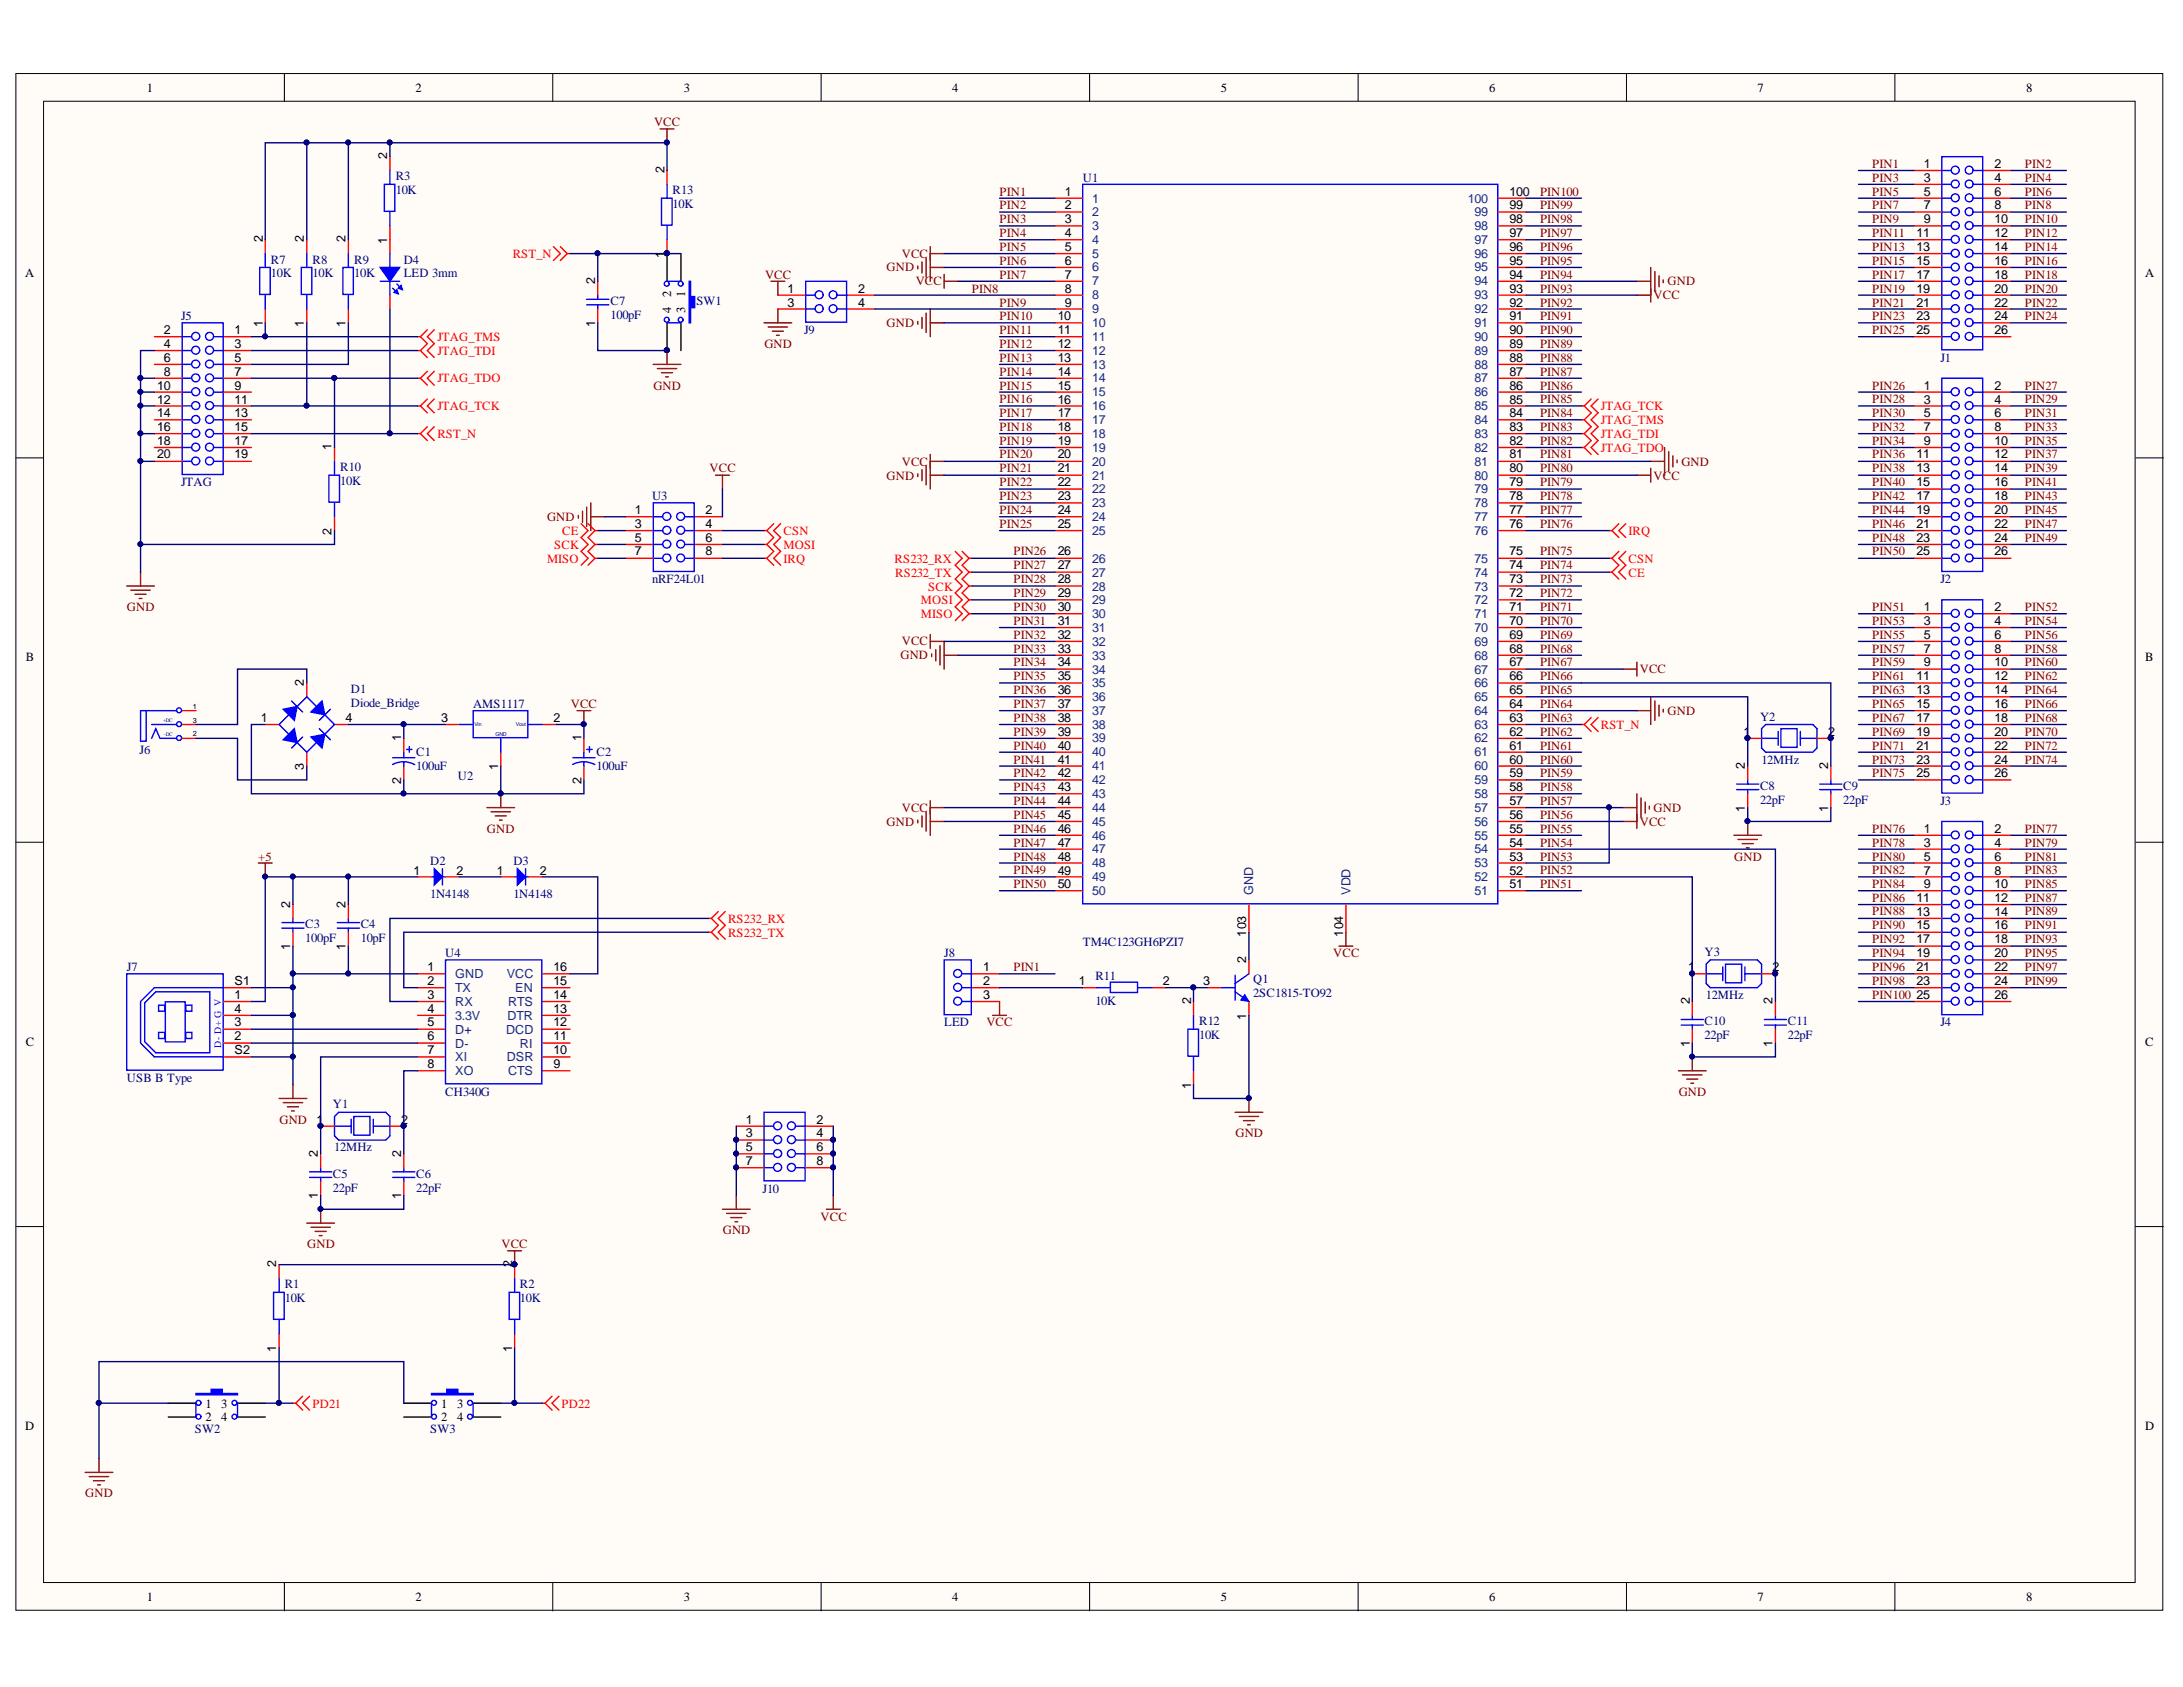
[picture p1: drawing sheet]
<svg xmlns="http://www.w3.org/2000/svg" width="279mm" height="216mm" viewBox="0 0 279 216" stroke-linecap="round" stroke-linejoin="round" font-family="sans-serif">
<defs><g id="words">
<g font-size="1.6">
<text x="18.8" y="11.8">1</text>
<text x="53.2" y="11.8">2</text>
<text x="87.5" y="11.8">3</text>
<text x="121.8" y="11.8">4</text>
<text x="156.3" y="11.8">5</text>
<text x="190.6" y="11.8">6</text>
<text x="224.9" y="11.8">7</text>
<text x="259.3" y="11.8">8</text>
<text x="49.6" y="20.4" transform="rotate(-90 49.6 20.4)">2</text>
<text x="85.1" y="22.2" transform="rotate(-90 85.1 22.2)">2</text>
<text x="246.2" y="21.5">1</text>
<text x="246.2" y="23.2">3</text>
<text x="255.3" y="21.5">2</text>
<text x="255.3" y="23.2">4</text>
<text x="136.3" y="25">1</text>
<text x="136.3" y="26.8">2</text>
<text x="136.3" y="28.6">3</text>
<text x="193.2" y="28.6">98</text>
<text x="193.2" y="26.8">99</text>
<text x="193.2" y="25">100</text>
<text x="246.2" y="25">5</text>
<text x="246.2" y="26.8">7</text>
<text x="246.2" y="28.6">9</text>
<text x="255.3" y="25">6</text>
<text x="255.3" y="26.8">8</text>
<text x="255.3" y="28.6">10</text>
<text x="3.2" y="35.4">A</text>
<text x="33.7" y="31" transform="rotate(-90 33.7 31)">2</text>
<text x="38.9" y="31" transform="rotate(-90 38.9 31)">2</text>
<text x="44.2" y="31" transform="rotate(-90 44.2 31)">2</text>
<text x="49.6" y="31.2" transform="rotate(-90 49.6 31.2)">1</text>
<text x="85.1" y="33" transform="rotate(-90 85.1 33)">1</text>
<text x="136.3" y="30.4">4</text>
<text x="136.3" y="32.1">5</text>
<text x="136.3" y="33.9">6</text>
<text x="136.3" y="35.7">7</text>
<text x="193.2" y="35.7">94</text>
<text x="193.2" y="33.9">95</text>
<text x="193.2" y="32.1">96</text>
<text x="193.2" y="30.4">97</text>
<text x="245.3" y="30.4">11</text>
<text x="245.3" y="32.1">13</text>
<text x="245.3" y="33.9">15</text>
<text x="245.3" y="35.7">17</text>
<text x="255.3" y="30.4">12</text>
<text x="255.3" y="32.1">14</text>
<text x="255.3" y="33.9">16</text>
<text x="255.3" y="35.7">18</text>
<text x="274.6" y="35.4">A</text>
<text x="33.7" y="41.8" transform="rotate(-90 33.7 41.8)">1</text>
<text x="38.9" y="41.8" transform="rotate(-90 38.9 41.8)">1</text>
<text x="44.2" y="41.8" transform="rotate(-90 44.2 41.8)">1</text>
<text x="76.2" y="41.8" transform="rotate(-90 76.2 41.8)">1</text>
<text x="76.2" y="36.4" transform="rotate(-90 76.2 36.4)">2</text>
<text x="85.9" y="40.1" transform="rotate(-90 85.9 40.1)">4</text>
<text x="85.9" y="38" transform="rotate(-90 85.9 38)">2</text>
<text x="87.7" y="40.1" transform="rotate(-90 87.7 40.1)">3</text>
<text x="87.7" y="38" transform="rotate(-90 87.7 38)">1</text>
<text x="100.8" y="37.5">1</text>
<text x="100.8" y="39.2">3</text>
<text x="109.8" y="37.5">2</text>
<text x="109.8" y="39.2">4</text>
<text x="135.4" y="41">10</text>
<text x="136.3" y="37.5">8</text>
<text x="136.3" y="39.2">9</text>
<text x="193.2" y="41">91</text>
<text x="193.2" y="39.2">92</text>
<text x="193.2" y="37.5">93</text>
<text x="245.3" y="37.5">19</text>
<text x="245.3" y="39.2">21</text>
<text x="245.3" y="41">23</text>
<text x="255.3" y="37.5">20</text>
<text x="255.3" y="39.2">22</text>
<text x="255.3" y="41">24</text>
<text x="21" y="42.8">2</text>
<text x="21" y="44.6">4</text>
<text x="21" y="46.3">6</text>
<text x="30" y="42.8">1</text>
<text x="30" y="44.6">3</text>
<text x="30" y="46.3">5</text>
<text x="135.4" y="42.8">11</text>
<text x="135.4" y="44.6">12</text>
<text x="135.4" y="46.3">13</text>
<text x="193.2" y="46.3">88</text>
<text x="193.2" y="44.6">89</text>
<text x="193.2" y="42.8">90</text>
<text x="245.3" y="42.8">25</text>
<text x="255.3" y="42.8">26</text>
<text x="20.1" y="49.9">10</text>
<text x="20.1" y="51.7">12</text>
<text x="20.1" y="53.4">14</text>
<text x="21" y="48.1">8</text>
<text x="30" y="48.1">7</text>
<text x="30" y="49.9">9</text>
<text x="30" y="51.7">11</text>
<text x="30" y="53.4">13</text>
<text x="135.4" y="48.1">14</text>
<text x="135.4" y="49.9">15</text>
<text x="135.4" y="51.7">16</text>
<text x="135.4" y="53.4">17</text>
<text x="193.2" y="53.4">84</text>
<text x="193.2" y="51.7">85</text>
<text x="193.2" y="49.9">86</text>
<text x="193.2" y="48.1">87</text>
<text x="246.2" y="49.9">1</text>
<text x="246.2" y="51.7">3</text>
<text x="246.2" y="53.4">5</text>
<text x="255.3" y="49.9">2</text>
<text x="255.3" y="51.7">4</text>
<text x="255.3" y="53.4">6</text>
<text x="20.1" y="55.2">16</text>
<text x="20.1" y="57">18</text>
<text x="20.1" y="58.7">20</text>
<text x="30" y="55.2">15</text>
<text x="30" y="57">17</text>
<text x="30" y="58.7">19</text>
<text x="42.4" y="57.7" transform="rotate(-90 42.4 57.7)">1</text>
<text x="135.4" y="55.2">18</text>
<text x="135.4" y="57">19</text>
<text x="135.4" y="58.7">20</text>
<text x="193.2" y="58.7">81</text>
<text x="193.2" y="57">82</text>
<text x="193.2" y="55.2">83</text>
<text x="245.3" y="58.7">11</text>
<text x="246.2" y="55.2">7</text>
<text x="246.2" y="57">9</text>
<text x="255.3" y="55.2">8</text>
<text x="255.3" y="57">10</text>
<text x="255.3" y="58.7">12</text>
<text x="81.3" y="65.8">1</text>
<text x="90.3" y="65.8">2</text>
<text x="135.4" y="60.4">21</text>
<text x="135.4" y="62.2">22</text>
<text x="135.4" y="64">23</text>
<text x="135.4" y="65.8">24</text>
<text x="193.2" y="65.8">77</text>
<text x="193.2" y="64">78</text>
<text x="193.2" y="62.2">79</text>
<text x="193.2" y="60.4">80</text>
<text x="245.3" y="60.4">13</text>
<text x="245.3" y="62.2">15</text>
<text x="245.3" y="64">17</text>
<text x="245.3" y="65.8">19</text>
<text x="255.3" y="60.4">14</text>
<text x="255.3" y="62.2">16</text>
<text x="255.3" y="64">18</text>
<text x="255.3" y="65.8">20</text>
<text x="42.4" y="68.5" transform="rotate(-90 42.4 68.5)">2</text>
<text x="81.3" y="67.5">3</text>
<text x="81.3" y="69.3">5</text>
<text x="81.3" y="71.1">7</text>
<text x="90.3" y="67.5">4</text>
<text x="90.3" y="69.3">6</text>
<text x="90.3" y="71.1">8</text>
<text x="135.4" y="67.5">25</text>
<text x="135.4" y="71.1">26</text>
<text x="193.2" y="71.1">75</text>
<text x="193.2" y="67.5">76</text>
<text x="245.3" y="67.5">21</text>
<text x="245.3" y="69.3">23</text>
<text x="245.3" y="71.1">25</text>
<text x="255.3" y="67.5">22</text>
<text x="255.3" y="69.3">24</text>
<text x="255.3" y="71.1">26</text>
<text x="135.4" y="72.9">27</text>
<text x="135.4" y="74.6">28</text>
<text x="135.4" y="76.4">29</text>
<text x="193.2" y="76.4">72</text>
<text x="193.2" y="74.6">73</text>
<text x="193.2" y="72.9">74</text>
<text x="135.4" y="78.2">30</text>
<text x="135.4" y="80">31</text>
<text x="135.4" y="81.7">32</text>
<text x="135.4" y="83.5">33</text>
<text x="193.2" y="83.5">68</text>
<text x="193.2" y="81.7">69</text>
<text x="193.2" y="80">70</text>
<text x="193.2" y="78.2">71</text>
<text x="246.2" y="78.2">1</text>
<text x="246.2" y="80">3</text>
<text x="246.2" y="81.7">5</text>
<text x="246.2" y="83.5">7</text>
<text x="255.3" y="78.2">2</text>
<text x="255.3" y="80">4</text>
<text x="255.3" y="81.7">6</text>
<text x="255.3" y="83.5">8</text>
<text x="3.3" y="84.6">B</text>
<text x="38.9" y="87.7" transform="rotate(-90 38.9 87.7)">2</text>
<text x="135.4" y="85.3">34</text>
<text x="135.4" y="87.1">35</text>
<text x="135.4" y="88.8">36</text>
<text x="193.2" y="88.8">65</text>
<text x="193.2" y="87.1">66</text>
<text x="193.2" y="85.3">67</text>
<text x="245.3" y="87.1">11</text>
<text x="245.3" y="88.8">13</text>
<text x="246.2" y="85.3">9</text>
<text x="255.3" y="85.3">10</text>
<text x="255.3" y="87.1">12</text>
<text x="255.3" y="88.8">14</text>
<text x="274.6" y="84.6">B</text>
<text x="33.4" y="92.4">1</text>
<text x="44.2" y="92.4">4</text>
<text x="51.3" y="94.8" transform="rotate(-90 51.3 94.8)">1</text>
<text x="56.5" y="92.4">3</text>
<text x="70.9" y="92.4">2</text>
<text x="74.4" y="94.8" transform="rotate(-90 74.4 94.8)">1</text>
<text x="135.4" y="90.6">37</text>
<text x="135.4" y="92.4">38</text>
<text x="135.4" y="94.2">39</text>
<text x="135.4" y="95.9">40</text>
<text x="193.2" y="95.9">61</text>
<text x="193.2" y="94.2">62</text>
<text x="193.2" y="92.4">63</text>
<text x="193.2" y="90.6">64</text>
<text x="223.1" y="94.2">1</text>
<text x="234" y="94.2">2</text>
<text x="245.3" y="90.6">15</text>
<text x="245.3" y="92.4">17</text>
<text x="245.3" y="94.2">19</text>
<text x="245.3" y="95.9">21</text>
<text x="255.3" y="90.6">16</text>
<text x="255.3" y="92.4">18</text>
<text x="255.3" y="94.2">20</text>
<text x="255.3" y="95.9">22</text>
<text x="38.9" y="98.6" transform="rotate(-90 38.9 98.6)">3</text>
<text x="51.3" y="100.3" transform="rotate(-90 51.3 100.3)">2</text>
<text x="63.8" y="98.6" transform="rotate(-90 63.8 98.6)">1</text>
<text x="74.4" y="100.3" transform="rotate(-90 74.4 100.3)">2</text>
<text x="135.4" y="97.7">41</text>
<text x="135.4" y="99.5">42</text>
<text x="135.4" y="101.3">43</text>
<text x="193.2" y="101.3">58</text>
<text x="193.2" y="99.5">59</text>
<text x="193.2" y="97.7">60</text>
<text x="223.3" y="98.4" transform="rotate(-90 223.3 98.4)">2</text>
<text x="234" y="98.4" transform="rotate(-90 234 98.4)">2</text>
<text x="245.3" y="97.7">23</text>
<text x="245.3" y="99.5">25</text>
<text x="255.3" y="97.7">24</text>
<text x="255.3" y="99.5">26</text>
<text x="135.4" y="103">44</text>
<text x="135.4" y="104.8">45</text>
<text x="135.4" y="106.6">46</text>
<text x="193.2" y="106.6">55</text>
<text x="193.2" y="104.8">56</text>
<text x="193.2" y="103">57</text>
<text x="223.3" y="103.9" transform="rotate(-90 223.3 103.9)">1</text>
<text x="234" y="103.9" transform="rotate(-90 234 103.9)">1</text>
<text x="246.2" y="106.6">1</text>
<text x="255.3" y="106.6">2</text>
<text x="52.9" y="111.9">1</text>
<text x="58.4" y="111.9">2</text>
<text x="63.6" y="111.9">1</text>
<text x="69.1" y="111.9">2</text>
<text x="135.4" y="108.4">47</text>
<text x="135.4" y="110.1">48</text>
<text x="135.4" y="111.9">49</text>
<text x="135.4" y="113.7">50</text>
<text x="193.2" y="113.7">51</text>
<text x="193.2" y="111.9">52</text>
<text x="193.2" y="110.1">53</text>
<text x="193.2" y="108.4">54</text>
<text x="246.2" y="108.4">3</text>
<text x="246.2" y="110.1">5</text>
<text x="246.2" y="111.9">7</text>
<text x="246.2" y="113.7">9</text>
<text x="255.3" y="108.4">4</text>
<text x="255.3" y="110.1">6</text>
<text x="255.3" y="111.9">8</text>
<text x="255.3" y="113.7">10</text>
<text x="37.1" y="116.1" transform="rotate(-90 37.1 116.1)">2</text>
<text x="44.2" y="116.1" transform="rotate(-90 44.2 116.1)">2</text>
<text x="159.5" y="119.9" transform="rotate(-90 159.5 119.9)">103</text>
<text x="171.9" y="119.9" transform="rotate(-90 171.9 119.9)">104</text>
<text x="245.3" y="115.5">11</text>
<text x="245.3" y="117.2">13</text>
<text x="245.3" y="118.9">15</text>
<text x="255.3" y="115.5">12</text>
<text x="255.3" y="117.2">14</text>
<text x="255.3" y="118.9">16</text>
<text x="37.1" y="121.6" transform="rotate(-90 37.1 121.6)">1</text>
<text x="44.2" y="121.6" transform="rotate(-90 44.2 121.6)">1</text>
<text x="54.7" y="124.3">1</text>
<text x="70.9" y="124.3">16</text>
<text x="125.8" y="124.3">1</text>
<text x="159.5" y="123.2" transform="rotate(-90 159.5 123.2)">2</text>
<text x="216" y="124.3">1</text>
<text x="226.9" y="124.3">2</text>
<text x="245.3" y="120.7">17</text>
<text x="245.3" y="122.5">19</text>
<text x="245.3" y="124.3">21</text>
<text x="255.3" y="120.7">18</text>
<text x="255.3" y="122.5">20</text>
<text x="255.3" y="124.3">22</text>
<text x="30" y="127.8">1</text>
<text x="30" y="129.6">4</text>
<text x="30" y="131.4">3</text>
<text x="30" y="126">S1</text>
<text x="54.7" y="126">2</text>
<text x="54.7" y="127.8">3</text>
<text x="54.7" y="129.6">4</text>
<text x="54.7" y="131.4">5</text>
<text x="70.9" y="126">15</text>
<text x="70.9" y="127.8">14</text>
<text x="70.9" y="129.6">13</text>
<text x="70.9" y="131.4">12</text>
<text x="125.8" y="126">2</text>
<text x="125.8" y="127.8">3</text>
<text x="138.1" y="126">1</text>
<text x="148.8" y="126">2</text>
<text x="152.5" y="128.5" transform="rotate(-90 152.5 128.5)">2</text>
<text x="154" y="126">3</text>
<text x="159.5" y="130.5" transform="rotate(-90 159.5 130.5)">1</text>
<text x="216.3" y="128.5" transform="rotate(-90 216.3 128.5)">2</text>
<text x="226.9" y="128.5" transform="rotate(-90 226.9 128.5)">2</text>
<text x="245.3" y="126">23</text>
<text x="245.3" y="127.8">25</text>
<text x="255.3" y="126">24</text>
<text x="255.3" y="127.8">26</text>
<text x="3.3" y="133.8">C</text>
<text x="30" y="133.1">2</text>
<text x="30" y="134.9">S2</text>
<text x="54.7" y="133.1">6</text>
<text x="54.7" y="134.9">7</text>
<text x="54.7" y="136.7">8</text>
<text x="70.9" y="133.1">11</text>
<text x="70.9" y="134.9">10</text>
<text x="70.9" y="136.7">9</text>
<text x="216.3" y="134" transform="rotate(-90 216.3 134)">1</text>
<text x="226.9" y="134" transform="rotate(-90 226.9 134)">1</text>
<text x="274.6" y="133.8">C</text>
<text x="40.5" y="143.8">1</text>
<text x="51.3" y="143.8">2</text>
<text x="95.5" y="143.8">1</text>
<text x="104.5" y="143.8">2</text>
<text x="152.5" y="139.3" transform="rotate(-90 152.5 139.3)">1</text>
<text x="40.7" y="148" transform="rotate(-90 40.7 148)">2</text>
<text x="51.3" y="148" transform="rotate(-90 51.3 148)">2</text>
<text x="95.5" y="145.6">3</text>
<text x="95.5" y="147.3">5</text>
<text x="95.5" y="149.1">7</text>
<text x="104.5" y="145.6">4</text>
<text x="104.5" y="147.3">6</text>
<text x="104.5" y="149.1">8</text>
<text x="40.7" y="153.5" transform="rotate(-90 40.7 153.5)">1</text>
<text x="51.3" y="153.5" transform="rotate(-90 51.3 153.5)">1</text>
<text x="35.3" y="162.2" transform="rotate(-90 35.3 162.2)">2</text>
<text x="65.5" y="162.2" transform="rotate(-90 65.5 162.2)">2</text>
<text x="35.3" y="173" transform="rotate(-90 35.3 173)">1</text>
<text x="65.5" y="173" transform="rotate(-90 65.5 173)">1</text>
<text x="3.2" y="183">D</text>
<text x="26.3" y="180.1">1</text>
<text x="26.3" y="181.9">2</text>
<text x="28.3" y="180.1">3</text>
<text x="28.3" y="181.9">4</text>
<text x="56.5" y="180.1">1</text>
<text x="56.5" y="181.9">2</text>
<text x="58.5" y="180.1">3</text>
<text x="58.5" y="181.9">4</text>
<text x="274.6" y="183">D</text>
<text x="18.8" y="204.9">1</text>
<text x="53.2" y="204.9">2</text>
<text x="87.5" y="204.9">3</text>
<text x="121.8" y="204.9">4</text>
<text x="156.3" y="204.9">5</text>
<text x="190.6" y="204.9">6</text>
<text x="224.9" y="204.9">7</text>
<text x="259.3" y="204.9">8</text>
</g>
<g font-size="1.6" fill="#800000">
<text x="83.7" y="16.1">VCC</text>
<text x="239.6" y="21.5">PIN1</text>
<text x="239.6" y="23.2">PIN3</text>
<text x="259.2" y="21.5">PIN2</text>
<text x="259.2" y="23.2">PIN4</text>
<text x="127.9" y="25">PIN1</text>
<text x="127.9" y="26.8">PIN2</text>
<text x="127.9" y="28.6">PIN3</text>
<text x="197.1" y="28.6">PIN98</text>
<text x="197.1" y="26.8">PIN99</text>
<text x="197.1" y="25">PIN100</text>
<text x="239.6" y="25">PIN5</text>
<text x="239.6" y="26.8">PIN7</text>
<text x="239.6" y="28.6">PIN9</text>
<text x="259.2" y="25">PIN6</text>
<text x="259.2" y="26.8">PIN8</text>
<text x="259.2" y="28.6">PIN10</text>
<text x="97.9" y="35.7">VCC</text>
<text x="113.5" y="34.7">GND</text>
<text x="115.4" y="33">VCC</text>
<text x="127.9" y="30.4">PIN4</text>
<text x="127.9" y="32.1">PIN5</text>
<text x="127.9" y="33.9">PIN6</text>
<text x="127.9" y="35.7">PIN7</text>
<text x="197.1" y="35.7">PIN94</text>
<text x="197.1" y="33.9">PIN95</text>
<text x="197.1" y="32.1">PIN96</text>
<text x="197.1" y="30.4">PIN97</text>
<text x="239.6" y="30.4">PIN11</text>
<text x="239.6" y="32.1">PIN13</text>
<text x="239.6" y="33.9">PIN15</text>
<text x="239.6" y="35.7">PIN17</text>
<text x="259.2" y="30.4">PIN12</text>
<text x="259.2" y="32.1">PIN14</text>
<text x="259.2" y="33.9">PIN16</text>
<text x="259.2" y="35.7">PIN18</text>
<text x="113.5" y="41.8">GND</text>
<text x="117.2" y="36.5">VCC</text>
<text x="124.4" y="37.5">PIN8</text>
<text x="127.9" y="39.2">PIN9</text>
<text x="127.9" y="41">PIN10</text>
<text x="197.1" y="41">PIN91</text>
<text x="197.1" y="39.2">PIN92</text>
<text x="197.1" y="37.5">PIN93</text>
<text x="211.6" y="38.3">VCC</text>
<text x="213.4" y="36.5">GND</text>
<text x="239.6" y="37.5">PIN19</text>
<text x="239.6" y="39.2">PIN21</text>
<text x="239.6" y="41">PIN23</text>
<text x="259.2" y="37.5">PIN20</text>
<text x="259.2" y="39.2">PIN22</text>
<text x="259.2" y="41">PIN24</text>
<text x="97.8" y="44.6">GND</text>
<text x="127.9" y="42.8">PIN11</text>
<text x="127.9" y="44.6">PIN12</text>
<text x="127.9" y="46.3">PIN13</text>
<text x="197.1" y="46.3">PIN88</text>
<text x="197.1" y="44.6">PIN89</text>
<text x="197.1" y="42.8">PIN90</text>
<text x="239.6" y="42.8">PIN25</text>
<text x="83.6" y="49.9">GND</text>
<text x="127.9" y="48.1">PIN14</text>
<text x="127.9" y="49.9">PIN15</text>
<text x="127.9" y="51.6">PIN16</text>
<text x="127.9" y="53.3">PIN17</text>
<text x="197.1" y="53.3">PIN84</text>
<text x="197.1" y="51.6">PIN85</text>
<text x="197.1" y="49.9">PIN86</text>
<text x="197.1" y="48.1">PIN87</text>
<text x="239.6" y="49.9">PIN26</text>
<text x="239.6" y="51.6">PIN28</text>
<text x="239.6" y="53.3">PIN30</text>
<text x="259.2" y="49.9">PIN27</text>
<text x="259.2" y="51.6">PIN29</text>
<text x="259.2" y="53.3">PIN31</text>
<text x="115.4" y="59.6">VCC</text>
<text x="127.9" y="55.1">PIN18</text>
<text x="127.9" y="56.9">PIN19</text>
<text x="127.9" y="58.7">PIN20</text>
<text x="197.1" y="58.7">PIN81</text>
<text x="197.1" y="56.9">PIN82</text>
<text x="197.1" y="55.1">PIN83</text>
<text x="215.2" y="59.6">GND</text>
<text x="239.6" y="55.1">PIN32</text>
<text x="239.6" y="56.9">PIN34</text>
<text x="239.6" y="58.7">PIN36</text>
<text x="259.2" y="55.1">PIN33</text>
<text x="259.2" y="56.9">PIN35</text>
<text x="259.2" y="58.7">PIN37</text>
<text x="90.8" y="60.4">VCC</text>
<text x="113.5" y="61.4">GND</text>
<text x="127.9" y="60.4">PIN21</text>
<text x="127.9" y="62.2">PIN22</text>
<text x="127.9" y="64">PIN23</text>
<text x="127.9" y="65.8">PIN24</text>
<text x="197.1" y="65.8">PIN77</text>
<text x="197.1" y="64">PIN78</text>
<text x="197.1" y="62.2">PIN79</text>
<text x="197.1" y="60.4">PIN80</text>
<text x="211.6" y="61.4">VCC</text>
<text x="239.6" y="60.4">PIN38</text>
<text x="239.6" y="62.2">PIN40</text>
<text x="239.6" y="64">PIN42</text>
<text x="239.6" y="65.8">PIN44</text>
<text x="259.2" y="60.4">PIN39</text>
<text x="259.2" y="62.2">PIN41</text>
<text x="259.2" y="64">PIN43</text>
<text x="259.2" y="65.8">PIN45</text>
<text x="70" y="66.7">GND</text>
<text x="127.9" y="67.5">PIN25</text>
<text x="129.7" y="71.1">PIN26</text>
<text x="197.1" y="71.1">PIN75</text>
<text x="197.1" y="67.5">PIN76</text>
<text x="239.6" y="67.5">PIN46</text>
<text x="239.6" y="69.3">PIN48</text>
<text x="239.6" y="71.1">PIN50</text>
<text x="259.2" y="67.5">PIN47</text>
<text x="259.2" y="69.3">PIN49</text>
<text x="129.7" y="72.9">PIN27</text>
<text x="129.7" y="74.6">PIN28</text>
<text x="129.7" y="76.4">PIN29</text>
<text x="197.1" y="76.4">PIN72</text>
<text x="197.1" y="74.6">PIN73</text>
<text x="197.1" y="72.9">PIN74</text>
<text x="16.2" y="78.2">GND</text>
<text x="115.4" y="82.6">VCC</text>
<text x="129.7" y="78.2">PIN30</text>
<text x="129.7" y="80">PIN31</text>
<text x="129.7" y="81.7">PIN32</text>
<text x="129.7" y="83.5">PIN33</text>
<text x="197.1" y="83.5">PIN68</text>
<text x="197.1" y="81.7">PIN69</text>
<text x="197.1" y="80">PIN70</text>
<text x="197.1" y="78.2">PIN71</text>
<text x="239.6" y="78.2">PIN51</text>
<text x="239.6" y="80">PIN53</text>
<text x="239.6" y="81.7">PIN55</text>
<text x="239.6" y="83.5">PIN57</text>
<text x="259.2" y="78.2">PIN52</text>
<text x="259.2" y="80">PIN54</text>
<text x="259.2" y="81.7">PIN56</text>
<text x="259.2" y="83.5">PIN58</text>
<text x="115.3" y="84.4">GND</text>
<text x="129.7" y="85.3">PIN34</text>
<text x="129.7" y="87.1">PIN35</text>
<text x="129.7" y="88.8">PIN36</text>
<text x="197.1" y="88.8">PIN65</text>
<text x="197.1" y="87.1">PIN66</text>
<text x="197.1" y="85.3">PIN67</text>
<text x="209.9" y="86.1">VCC</text>
<text x="239.6" y="85.3">PIN59</text>
<text x="239.6" y="87.1">PIN61</text>
<text x="239.6" y="88.8">PIN63</text>
<text x="259.2" y="85.3">PIN60</text>
<text x="259.2" y="87.1">PIN62</text>
<text x="259.2" y="88.8">PIN64</text>
<text x="73.1" y="90.6">VCC</text>
<text x="129.7" y="90.6">PIN37</text>
<text x="129.7" y="92.4">PIN38</text>
<text x="129.7" y="94.2">PIN39</text>
<text x="129.7" y="95.9">PIN40</text>
<text x="197.1" y="95.9">PIN61</text>
<text x="197.1" y="94.2">PIN62</text>
<text x="197.1" y="92.4">PIN63</text>
<text x="197.1" y="90.6">PIN64</text>
<text x="213.4" y="91.5">GND</text>
<text x="239.6" y="90.6">PIN65</text>
<text x="239.6" y="92.4">PIN67</text>
<text x="239.6" y="94.2">PIN69</text>
<text x="239.6" y="95.9">PIN71</text>
<text x="259.2" y="90.6">PIN66</text>
<text x="259.2" y="92.4">PIN68</text>
<text x="259.2" y="94.2">PIN70</text>
<text x="259.2" y="95.9">PIN72</text>
<text x="129.7" y="97.7">PIN41</text>
<text x="129.7" y="99.5">PIN42</text>
<text x="129.7" y="101.3">PIN43</text>
<text x="197.1" y="101.3">PIN58</text>
<text x="197.1" y="99.5">PIN59</text>
<text x="197.1" y="97.7">PIN60</text>
<text x="239.6" y="97.7">PIN73</text>
<text x="239.6" y="99.5">PIN75</text>
<text x="259.2" y="97.7">PIN74</text>
<text x="62.3" y="106.6">GND</text>
<text x="113.5" y="105.7">GND</text>
<text x="115.4" y="103.9">VCC</text>
<text x="129.7" y="103">PIN44</text>
<text x="129.7" y="104.8">PIN45</text>
<text x="129.7" y="106.6">PIN46</text>
<text x="197.1" y="106.6">PIN55</text>
<text x="197.1" y="104.8">PIN56</text>
<text x="197.1" y="103">PIN57</text>
<text x="209.9" y="105.7">VCC</text>
<text x="211.6" y="103.9">GND</text>
<text x="239.6" y="106.6">PIN76</text>
<text x="259.2" y="106.6">PIN77</text>
<text x="33.1" y="110.1">+5</text>
<text x="129.7" y="108.4">PIN47</text>
<text x="129.7" y="110.1">PIN48</text>
<text x="129.7" y="111.8">PIN49</text>
<text x="129.7" y="113.6">PIN50</text>
<text x="197.1" y="113.6">PIN51</text>
<text x="197.1" y="111.8">PIN52</text>
<text x="197.1" y="110.1">PIN53</text>
<text x="197.1" y="108.4">PIN54</text>
<text x="222" y="110.1">GND</text>
<text x="239.6" y="108.4">PIN78</text>
<text x="239.6" y="110.1">PIN80</text>
<text x="239.6" y="111.8">PIN82</text>
<text x="239.6" y="113.6">PIN84</text>
<text x="259.2" y="108.4">PIN79</text>
<text x="259.2" y="110.1">PIN81</text>
<text x="259.2" y="111.8">PIN83</text>
<text x="259.2" y="113.6">PIN85</text>
<text x="239.6" y="115.4">PIN86</text>
<text x="239.6" y="117.2">PIN88</text>
<text x="239.6" y="118.9">PIN90</text>
<text x="259.2" y="115.4">PIN87</text>
<text x="259.2" y="117.2">PIN89</text>
<text x="259.2" y="118.9">PIN91</text>
<text x="129.7" y="124.3">PIN1</text>
<text x="170.6" y="122.5">VCC</text>
<text x="239.6" y="120.7">PIN92</text>
<text x="239.6" y="122.5">PIN94</text>
<text x="239.6" y="124.3">PIN96</text>
<text x="259.2" y="120.7">PIN93</text>
<text x="259.2" y="122.5">PIN95</text>
<text x="259.2" y="124.3">PIN97</text>
<text x="126.2" y="131.4">VCC</text>
<text x="239.6" y="126">PIN98</text>
<text x="239.6" y="127.8">PIN100</text>
<text x="259.2" y="126">PIN99</text>
<text x="35.8" y="143.8">GND</text>
<text x="214.9" y="140.2">GND</text>
<text x="158.1" y="145.6">GND</text>
<text x="39.3" y="159.8">GND</text>
<text x="64.2" y="159.8">VCC</text>
<text x="92.5" y="158">GND</text>
<text x="105" y="156.2">VCC</text>
<text x="10.9" y="191.6">GND</text>
</g>
<g font-size="1.6" fill="#000080">
<text x="50.7" y="23.1">R3</text>
<text x="138.6" y="23.2">U1</text>
<text x="50.7" y="24.9">10K</text>
<text x="86.1" y="24.9">R13</text>
<text x="86.1" y="26.6">10K</text>
<text x="34.7" y="33.7">R7</text>
<text x="34.7" y="35.5">10K</text>
<text x="40" y="33.7">R8</text>
<text x="40" y="35.5">10K</text>
<text x="45.3" y="33.7">R9</text>
<text x="45.3" y="35.5">10K</text>
<text x="51.7" y="33.7">D4</text>
<text x="51.7" y="35.5">LED 3mm</text>
<text x="23.2" y="41">J5</text>
<text x="78.1" y="39.1">C7</text>
<text x="78.1" y="40.8">100pF</text>
<text x="89.1" y="39.1">SW1</text>
<text x="102.9" y="42.8">J9</text>
<text x="248.3" y="46.3">J1</text>
<text x="23.2" y="62.2">JTAG</text>
<text x="43.5" y="60.3">R10</text>
<text x="43.5" y="62">10K</text>
<text x="83.5" y="64">U3</text>
<text x="83.5" y="74.6">nRF24L01</text>
<text x="248.3" y="74.6">J2</text>
<text x="44.9" y="88.7">D1</text>
<text x="44.9" y="90.4">Diode_Bridge</text>
<text x="60.5" y="90.6">AMS1117</text>
<text x="225.3" y="92.2">Y2</text>
<text x="17.8" y="96.4">J6</text>
<text x="53.3" y="96.8">C1</text>
<text x="53.3" y="98.6">100uF</text>
<text x="58.6" y="99.8">U2</text>
<text x="76.4" y="96.8">C2</text>
<text x="76.4" y="98.6">100uF</text>
<text x="225.3" y="101.1">C8</text>
<text x="225.4" y="97.7">12MHz</text>
<text x="235.9" y="101.1">C9</text>
<text x="225.3" y="102.9">22pF</text>
<text x="235.9" y="102.9">22pF</text>
<text x="248.3" y="103">J3</text>
<text x="55" y="110.7">D2</text>
<text x="65.7" y="110.7">D3</text>
<text x="39.1" y="118.8">C3</text>
<text x="46.2" y="118.8">C4</text>
<text x="55" y="114.9">1N4148</text>
<text x="65.7" y="114.9">1N4148</text>
<text x="16.2" y="124.3">J7</text>
<text x="39.1" y="120.5">100pF</text>
<text x="46.2" y="120.5">10pF</text>
<text x="57" y="122.5">U4</text>
<text x="120.8" y="122.5">J8</text>
<text x="138.6" y="121.1">TM4C123GH6PZI7</text>
<text x="140.2" y="125.4">R11</text>
<text x="160.4" y="125.9">Q1</text>
<text x="218.2" y="122.3">Y3</text>
<text x="120.8" y="131.4">LED</text>
<text x="140.2" y="128.6">10K</text>
<text x="153.5" y="131.2">R12</text>
<text x="160.4" y="127.6">2SC1815-TO92</text>
<text x="218.2" y="131.2">C10</text>
<text x="218.3" y="127.8">12MHz</text>
<text x="228.8" y="131.2">C11</text>
<text x="248.3" y="131.4">J4</text>
<text x="153.5" y="133">10K</text>
<text x="218.2" y="133">22pF</text>
<text x="228.8" y="133">22pF</text>
<text x="16.2" y="138.5">USB B Type</text>
<text x="42.6" y="141.8">Y1</text>
<text x="57" y="140.2">CH340G</text>
<text x="42.8" y="147.3">12MHz</text>
<text x="42.6" y="150.7">C5</text>
<text x="42.6" y="152.5">22pF</text>
<text x="53.3" y="150.7">C6</text>
<text x="53.3" y="152.5">22pF</text>
<text x="97.6" y="152.7">J10</text>
<text x="36.4" y="164.8">R1</text>
<text x="36.4" y="166.6">10K</text>
<text x="66.5" y="164.8">R2</text>
<text x="66.5" y="166.6">10K</text>
<text x="24.9" y="183.3">SW2</text>
<text x="55" y="183.3">SW3</text>
</g>
<g font-size="1.6" fill="#004080">
<text x="139.8" y="26">1</text>
<text x="139.8" y="27.6">2</text>
<text x="139.8" y="29.4">3</text>
<text x="187.9" y="26">100</text>
<text x="188.7" y="29.4">98</text>
<text x="188.7" y="27.6">99</text>
<text x="139.8" y="31.2">4</text>
<text x="139.8" y="33">5</text>
<text x="139.8" y="34.7">6</text>
<text x="188.7" y="34.7">95</text>
<text x="188.7" y="33">96</text>
<text x="188.7" y="31.2">97</text>
<text x="139.8" y="36.5">7</text>
<text x="139.8" y="38.3">8</text>
<text x="139.8" y="40.1">9</text>
<text x="139.8" y="41.8">10</text>
<text x="188.7" y="41.8">91</text>
<text x="188.7" y="40.1">92</text>
<text x="188.7" y="38.3">93</text>
<text x="188.7" y="36.5">94</text>
<text x="139.8" y="43.6">11</text>
<text x="139.8" y="45.4">12</text>
<text x="139.8" y="47.2">13</text>
<text x="188.7" y="47.2">88</text>
<text x="188.7" y="45.4">89</text>
<text x="188.7" y="43.6">90</text>
<text x="139.8" y="48.9">14</text>
<text x="139.8" y="50.7">15</text>
<text x="139.8" y="52.5">16</text>
<text x="188.7" y="52.5">85</text>
<text x="188.7" y="50.7">86</text>
<text x="188.7" y="48.9">87</text>
<text x="139.8" y="54.3">17</text>
<text x="139.8" y="56">18</text>
<text x="139.8" y="57.8">19</text>
<text x="139.8" y="59.6">20</text>
<text x="188.7" y="59.6">81</text>
<text x="188.7" y="57.8">82</text>
<text x="188.7" y="56">83</text>
<text x="188.7" y="54.3">84</text>
<text x="139.8" y="61.4">21</text>
<text x="139.8" y="63.1">22</text>
<text x="139.8" y="64.9">23</text>
<text x="188.7" y="64.9">78</text>
<text x="188.7" y="63.1">79</text>
<text x="188.7" y="61.4">80</text>
<text x="139.8" y="66.7">24</text>
<text x="139.8" y="68.5">25</text>
<text x="188.7" y="68.5">76</text>
<text x="188.7" y="66.7">77</text>
<text x="139.8" y="72">26</text>
<text x="139.8" y="73.8">27</text>
<text x="139.8" y="75.6">28</text>
<text x="139.8" y="77.3">29</text>
<text x="188.7" y="77.3">72</text>
<text x="188.7" y="75.6">73</text>
<text x="188.7" y="73.8">74</text>
<text x="188.7" y="72">75</text>
<text x="139.8" y="79.1">30</text>
<text x="139.8" y="80.9">31</text>
<text x="139.8" y="82.7">32</text>
<text x="188.7" y="82.7">69</text>
<text x="188.7" y="80.9">70</text>
<text x="188.7" y="79.1">71</text>
<text x="139.8" y="84.4">33</text>
<text x="139.8" y="86.2">34</text>
<text x="139.8" y="87.9">35</text>
<text x="139.8" y="89.7">36</text>
<text x="188.7" y="89.7">65</text>
<text x="188.7" y="87.9">66</text>
<text x="188.7" y="86.2">67</text>
<text x="188.7" y="84.4">68</text>
<text x="139.8" y="91.5">37</text>
<text x="139.8" y="93.2">38</text>
<text x="139.8" y="95">39</text>
<text x="188.7" y="95">62</text>
<text x="188.7" y="93.2">63</text>
<text x="188.7" y="91.5">64</text>
<text x="139.8" y="96.8">40</text>
<text x="139.8" y="98.6">41</text>
<text x="139.8" y="100.3">42</text>
<text x="188.7" y="100.3">59</text>
<text x="188.7" y="98.6">60</text>
<text x="188.7" y="96.8">61</text>
<text x="139.8" y="102.1">43</text>
<text x="139.8" y="103.9">44</text>
<text x="139.8" y="105.7">45</text>
<text x="139.8" y="107.4">46</text>
<text x="188.7" y="107.4">55</text>
<text x="188.7" y="105.7">56</text>
<text x="188.7" y="103.9">57</text>
<text x="188.7" y="102.1">58</text>
<text x="139.8" y="109.2">47</text>
<text x="139.8" y="111">48</text>
<text x="139.8" y="112.8">49</text>
<text x="188.7" y="112.8">52</text>
<text x="188.7" y="111">53</text>
<text x="188.7" y="109.2">54</text>
<text x="139.8" y="114.5">50</text>
<text x="160.4" y="114.5" transform="rotate(-90 160.4 114.5)">GND</text>
<text x="172.8" y="114.5" transform="rotate(-90 172.8 114.5)">VDD</text>
<text x="188.7" y="114.5">51</text>
<text x="58.3" y="125.2">GND</text>
<text x="64.9" y="125.2">VCC</text>
<text x="58.3" y="127">TX</text>
<text x="58.3" y="128.7">RX</text>
<text x="58.3" y="130.5">3.3V</text>
<text x="64.9" y="130.5">DTR</text>
<text x="65" y="128.7">RTS</text>
<text x="66" y="127">EN</text>
<text x="58.3" y="132.3">D+</text>
<text x="58.3" y="134.1">D-</text>
<text x="58.3" y="135.8">XI</text>
<text x="58.3" y="137.6">XO</text>
<text x="64.8" y="132.3">DCD</text>
<text x="64.9" y="135.8">DSR</text>
<text x="65" y="137.6">CTS</text>
<text x="66.5" y="134.1">RI</text>
</g>
<g font-size="1.6" fill="#f00">
<text x="65.6" y="33">RST_N</text>
<text x="56" y="43.6">JTAG_TMS</text>
<text x="56" y="45.4">JTAG_TDI</text>
<text x="56" y="48.9">JTAG_TDO</text>
<text x="56" y="52.5">JTAG_TCK</text>
<text x="204.9" y="52.5">JTAG_TCK</text>
<text x="56" y="56">RST_N</text>
<text x="204.9" y="54.3">JTAG_TMS</text>
<text x="204.9" y="56">JTAG_TDI</text>
<text x="204.9" y="57.8">JTAG_TDO</text>
<text x="70.9" y="70.2">SCK</text>
<text x="72" y="68.5">CE</text>
<text x="100.3" y="68.5">CSN</text>
<text x="100.3" y="70.2">MOSI</text>
<text x="208.4" y="68.5">IRQ</text>
<text x="70" y="72">MISO</text>
<text x="100.3" y="72">IRQ</text>
<text x="114.5" y="72">RS232_RX</text>
<text x="114.6" y="73.8">RS232_TX</text>
<text x="117.9" y="77.3">MOSI</text>
<text x="118.8" y="75.6">SCK</text>
<text x="208.4" y="73.8">CE</text>
<text x="208.4" y="72">CSN</text>
<text x="117.9" y="79.1">MISO</text>
<text x="204.9" y="93.2">RST_N</text>
<text x="93.2" y="118.1">RS232_RX</text>
<text x="93.2" y="119.9">RS232_TX</text>
<text x="40" y="180.1">PD21</text>
<text x="71.9" y="180.1">PD22</text>
</g>
<text font-size="1.3" fill="#00f" x="28.3" y="134.1" transform="rotate(-90 28.3 134.1)">D- D+ G V</text>
<g font-size=".9">
<text x="24.7" y="90.8">1</text>
<text x="24.7" y="92.6">3</text>
<text x="24.7" y="94.3">2</text>
</g>
<g font-size=".7" fill="#000080">
<text x="20.9" y="92.4">+DC</text>
<text x="21" y="94.2">-DC</text>
<text x="60.7" y="92.9">Vin</text>
<text x="63.4" y="94.2">GND</text>
<text x="66" y="92.9">Vout</text>
</g>
</g></defs>
<g fill="#fffcf8" stroke="#000" stroke-width=".13">
<path d="M2 9.4h274.8v196.7h-274.8z"/>
<path d="M5.6 13h267.7v189.5h-267.7z"/>
</g>
<g fill="none" stroke="#000" stroke-width=".13">
<path d="M36.4 9.4v3.6M70.7 9.4v3.6M105.1 9.4v3.6M139.5 9.4v3.6M173.8 9.4v3.6M208.2 9.4v3.6M242.5 9.4v3.6M2 58.6h3.6M273.3 58.6h3.6M2 107.8h3.6M273.3 107.8h3.6M2 157h3.6"/>
<path d="M273.3 157h3.6M36.4 202.6v3.6M70.7 202.6v3.6M105.1 202.6v3.6M139.5 202.6v3.6M173.8 202.6v3.6M208.2 202.6v3.6M242.5 202.6v3.6"/>
</g>
<g fill="none" stroke="#f00" stroke-width=".18">
<path d="M33.9 30.7v1.8M33.9 39.5v1.8M39.3 30.7v1.8M39.3 39.5v1.8M44.6 30.7v1.8M44.6 39.5v1.8M245 21.8h3.5M245 23.6h3.5M245 25.4h3.5M245 27.1h3.5M245 28.9h3.5M245 30.7h3.5"/>
<path d="M245 32.5h3.5M245 34.2h3.5M245 36h3.5M245 37.8h3.5M245 39.5h3.5M253.8 21.8h3.6M253.8 23.6h3.6M253.8 25.4h3.6M253.8 27.1h3.6M253.8 28.9h3.6M253.8 30.7h3.6M253.8 32.5h3.6"/>
<path d="M253.8 34.2h3.6M253.8 36h3.6M253.8 37.8h3.6M253.8 39.5h3.6M42.8 57.3v1.7M53.5 43.1h.3M53.5 52h.3M53.5 55.5h.3M53.5 44.9h.3M53.5 48.4h.3M53.8 43.1l.9 .9-.9 .9M53.8 44.9l.9 .8"/>
<path d="M53.8 48.4l.9 .9M53.8 52l.9 .8M53.8 55.5l.9 .9M54.7 42.2l-.9 .9M54.7 47.5l-.9 .9M54.7 51.1l-.9 .9M54.7 54.6l-.9 .9M55.6 42.2l-.9 .9 .9 .9-.9 .9 .9 .8M55.6 47.5l-.9 .9 .9 .9M55.6 51.1l-.9 .9 .9 .8M55.6 54.6l-.9 .9 .9 .9M202.4 52h.4"/>
<path d="M202.4 53.7h.4M202.4 55.5h.4M202.4 57.3h.4M202.8 52l.8 .8-.8 .9M202.8 53.7l.8 .9-.8 .9M202.8 55.5l.8 .9-.8 .9M202.8 57.3l.8 .9M203.6 51.1l-.8 .9M204.5 51.1l-.9 .9 .9 .8-.9 .9 .9 .9-.9 .9 .9 .9-.9 .9 .9 .9M245 41.3h3.5M245 43.1h3.5M245 50.2h3.5"/>
<path d="M245 52h3.5M245 53.7h3.5M245 55.5h3.5M245 57.3h3.5M245 59h3.5M253.8 41.3h3.6M253.8 43.1h3.6M253.8 50.2h3.6M253.8 52h3.6M253.8 53.7h3.6M253.8 55.5h3.6M253.8 57.3h3.6"/>
<path d="M253.8 59h3.6M42.8 66.1v1.8M245 78.5h3.5M245 60.8h3.5M245 62.6h3.5M245 64.4h3.5M245 66.1h3.5M245 67.9h3.5M245 69.7h3.5M245 71.5h3.5M253.8 78.5h3.6M253.8 60.8h3.6"/>
<path d="M253.8 62.6h3.6M253.8 64.4h3.6M253.8 66.1h3.6M253.8 67.9h3.6M253.8 69.7h3.6M253.8 71.5h3.6M23.3 90.9h1.8M23.3 92.7h1.8M23.3 94.5h1.8M33.9 92.7h1.8M39.3 87.4v1.8M39.3 96.3v1.7"/>
<path d="M42.8 92.7h1.8M202.4 92.7h.4M202.8 92.7l.8 .9M203.6 91.8l-.8 .9M204.5 91.8l-.9 .9 .9 .9M245 80.3h3.5M245 82.1h3.5M245 83.9h3.5M245 85.6h3.5M245 87.4h3.5M245 89.2h3.5M245 90.9h3.5"/>
<path d="M245 92.7h3.5M245 94.5h3.5M245 96.3h3.5M245 98h3.5M245 99.8h3.5M253.8 80.3h3.6M253.8 82.1h3.6M253.8 83.9h3.6M253.8 85.6h3.6M253.8 87.4h3.6M253.8 89.2h3.6M253.8 90.9h3.6"/>
<path d="M253.8 92.7h3.6M253.8 94.5h3.6M253.8 96.3h3.6M253.8 98h3.6M253.8 99.8h3.6M245 106.9h3.5M245 108.7h3.5M245 110.4h3.5M245 112.2h3.5M245 114h3.5M245 115.8h3.5M245 117.5h3.5"/>
<path d="M245 119.3h3.5M253.8 106.9h3.6M253.8 108.7h3.6M253.8 110.4h3.6M253.8 112.2h3.6M253.8 114h3.6M253.8 115.8h3.6M253.8 117.5h3.6M253.8 119.3h3.6M245 121.1h3.5M245 122.9h3.5M245 124.6h3.5"/>
<path d="M245 126.4h3.5M245 128.2h3.5M253.8 121.1h3.6M253.8 122.9h3.6M253.8 124.6h3.6M253.8 126.4h3.6M253.8 128.2h3.6"/>
</g>
<g fill="none" stroke="#00f" stroke-width=".18">
<path d="M33.2 34.2h1.4v3.5h-1.4zM33.9 32.5v1.7M33.9 37.8v1.7M38.6 34.2h1.3v3.5h-1.3zM39.3 32.5v1.7M39.3 37.8v1.7M43.9 34.2h1.3v3.5h-1.3zM44.6 32.5v1.7M44.6 37.8v1.7M248.5 21.8h1.2M248.5 23.6h1.2M248.5 25.4h1.2"/>
<path d="M248.5 27.1h1.2M248.5 28.9h1.2M248.5 30.7h1.2M248.5 32.5h1.2M248.5 34.2h1.2M248.5 36h1.2M248.5 37.8h1.2M248.5 39.5h1.2M248.5 20h5.3v24.8h-5.3zM252.6 21.8h1.2M252.6 23.6h1.2M252.6 25.4h1.2"/>
<path d="M252.6 27.1h1.2M252.6 28.9h1.2M252.6 30.7h1.2M252.6 32.5h1.2M252.6 34.2h1.2M252.6 36h1.2M252.6 37.8h1.2M252.6 39.5h1.2M42.8 59v1.8M248.5 41.3h1.2M248.5 43.1h1.2M248.5 50.2h1.2"/>
<path d="M248.5 52h1.2M248.5 53.7h1.2M248.5 55.5h1.2M248.5 57.3h1.2M248.5 59h1.2M248.5 48.4h5.3v24.7h-5.3zM252.6 41.3h1.2M252.6 43.1h1.2M252.6 50.2h1.2M252.6 52h1.2M252.6 53.7h1.2M252.6 55.5h1.2"/>
<path d="M252.6 57.3h1.2M252.6 59h1.2M42.1 60.8h1.4v3.5h-1.4zM42.8 64.4v1.7M248.5 78.5h1.2M248.5 60.8h1.2M248.5 62.6h1.2M248.5 64.4h1.2M248.5 66.1h1.2M248.5 67.9h1.2M248.5 69.7h1.2M248.5 71.5h1.2"/>
<path d="M248.5 76.8h5.3v24.7h-5.3zM252.6 78.5h1.2M252.6 60.8h1.2M252.6 62.6h1.2M252.6 64.4h1.2M252.6 66.1h1.2M252.6 67.9h1.2M252.6 69.7h1.2M252.6 71.5h1.2M18.7 90.9v3.9h-.7v-3.9h4.6M19.4 94.5l.5-1.2 .6 1.2h2.1M19.4 92.7h3.2"/>
<path d="M35.7 92.7l3.6-3.5 3.5 3.5-3.5 3.6zM37.3 89.7l1.4 1.4M248.5 80.3h1.2M248.5 82.1h1.2M248.5 83.9h1.2M248.5 85.6h1.2M248.5 87.4h1.2M248.5 89.2h1.2M248.5 90.9h1.2M248.5 92.7h1.2M248.5 94.5h1.2M248.5 96.3h1.2"/>
<path d="M248.5 98h1.2M248.5 99.8h1.2M252.6 80.3h1.2M252.6 82.1h1.2M252.6 83.9h1.2M252.6 85.6h1.2M252.6 87.4h1.2M252.6 89.2h1.2M252.6 90.9h1.2M252.6 92.7h1.2M252.6 94.5h1.2M252.6 96.3h1.2"/>
<path d="M252.6 98h1.2M252.6 99.8h1.2M248.5 106.9h1.2M248.5 108.7h1.2M248.5 110.4h1.2M248.5 112.2h1.2M248.5 114h1.2M248.5 115.8h1.2M248.5 117.5h1.2M248.5 119.3h1.2M248.5 105.1h5.3v24.8h-5.3zM252.6 106.9h1.2"/>
<path d="M252.6 108.7h1.2M252.6 110.4h1.2M252.6 112.2h1.2M252.6 114h1.2M252.6 115.8h1.2M252.6 117.5h1.2M252.6 119.3h1.2M248.5 121.1h1.2M248.5 122.9h1.2M248.5 124.6h1.2M248.5 126.4h1.2M248.5 128.2h1.2"/>
<path d="M252.6 121.1h1.2M252.6 122.9h1.2M252.6 124.6h1.2M252.6 126.4h1.2M252.6 128.2h1.2"/>
<circle cx="250.3" cy="37.7" r=".51"/>
<circle cx="250.3" cy="30.6" r=".51"/>
<circle cx="250.3" cy="27.1" r=".51"/>
<circle cx="250.3" cy="21.8" r=".51"/>
<circle cx="250.3" cy="28.9" r=".51"/>
<circle cx="250.3" cy="39.5" r=".51"/>
<circle cx="250.3" cy="34.2" r=".51"/>
<circle cx="250.3" cy="36" r=".51"/>
<circle cx="250.3" cy="23.5" r=".51"/>
<circle cx="250.3" cy="25.3" r=".51"/>
<circle cx="250.3" cy="32.4" r=".51"/>
<circle cx="252" cy="21.8" r=".51"/>
<circle cx="252" cy="28.9" r=".51"/>
<circle cx="252" cy="27.1" r=".51"/>
<circle cx="252" cy="37.7" r=".51"/>
<circle cx="252" cy="30.6" r=".51"/>
<circle cx="252" cy="39.5" r=".51"/>
<circle cx="252" cy="36" r=".51"/>
<circle cx="252" cy="23.5" r=".51"/>
<circle cx="252" cy="34.2" r=".51"/>
<circle cx="252" cy="25.3" r=".51"/>
<circle cx="252" cy="32.4" r=".51"/>
<circle cx="250.3" cy="57.2" r=".51"/>
<circle cx="250.3" cy="59" r=".51"/>
<circle cx="250.3" cy="51.9" r=".51"/>
<circle cx="250.3" cy="50.1" r=".51"/>
<circle cx="250.3" cy="41.3" r=".51"/>
<circle cx="250.3" cy="43" r=".51"/>
<circle cx="250.3" cy="55.5" r=".51"/>
<circle cx="250.3" cy="53.7" r=".51"/>
<circle cx="252" cy="50.1" r=".51"/>
<circle cx="252" cy="51.9" r=".51"/>
<circle cx="252" cy="59" r=".51"/>
<circle cx="252" cy="57.2" r=".51"/>
<circle cx="252" cy="41.3" r=".51"/>
<circle cx="252" cy="55.5" r=".51"/>
<circle cx="252" cy="43" r=".51"/>
<circle cx="252" cy="53.7" r=".51"/>
<circle cx="250.3" cy="71.4" r=".51"/>
<circle cx="250.3" cy="69.6" r=".51"/>
<circle cx="250.3" cy="78.5" r=".51"/>
<circle cx="250.3" cy="67.9" r=".51"/>
<circle cx="250.3" cy="60.8" r=".51"/>
<circle cx="250.3" cy="64.3" r=".51"/>
<circle cx="250.3" cy="66.1" r=".51"/>
<circle cx="250.3" cy="62.5" r=".51"/>
<circle cx="252" cy="71.4" r=".51"/>
<circle cx="252" cy="69.6" r=".51"/>
<circle cx="252" cy="78.5" r=".51"/>
<circle cx="252" cy="67.9" r=".51"/>
<circle cx="252" cy="60.8" r=".51"/>
<circle cx="252" cy="66.1" r=".51"/>
<circle cx="252" cy="64.3" r=".51"/>
<circle cx="252" cy="62.5" r=".51"/>
<circle cx="22.9" cy="90.9" r=".31"/>
<circle cx="22.9" cy="92.7" r=".31"/>
<circle cx="22.9" cy="94.5" r=".31"/>
<circle cx="250.3" cy="98" r=".51"/>
<circle cx="250.3" cy="87.4" r=".51"/>
<circle cx="250.3" cy="80.3" r=".51"/>
<circle cx="250.3" cy="89.1" r=".51"/>
<circle cx="250.3" cy="90.9" r=".51"/>
<circle cx="250.3" cy="99.8" r=".51"/>
<circle cx="250.3" cy="82" r=".51"/>
<circle cx="250.3" cy="85.6" r=".51"/>
<circle cx="250.3" cy="83.8" r=".51"/>
<circle cx="250.3" cy="94.5" r=".51"/>
<circle cx="250.3" cy="96.2" r=".51"/>
<circle cx="250.3" cy="92.7" r=".51"/>
<circle cx="252" cy="87.4" r=".51"/>
<circle cx="252" cy="80.3" r=".51"/>
<circle cx="252" cy="98" r=".51"/>
<circle cx="252" cy="89.1" r=".51"/>
<circle cx="252" cy="90.9" r=".51"/>
<circle cx="252" cy="99.8" r=".51"/>
<circle cx="252" cy="82" r=".51"/>
<circle cx="252" cy="85.6" r=".51"/>
<circle cx="252" cy="83.8" r=".51"/>
<circle cx="252" cy="96.2" r=".51"/>
<circle cx="252" cy="94.5" r=".51"/>
<circle cx="252" cy="92.7" r=".51"/>
<circle cx="250.3" cy="108.6" r=".51"/>
<circle cx="250.3" cy="119.3" r=".51"/>
<circle cx="250.3" cy="112.2" r=".51"/>
<circle cx="250.3" cy="117.5" r=".51"/>
<circle cx="250.3" cy="110.4" r=".51"/>
<circle cx="250.3" cy="115.7" r=".51"/>
<circle cx="250.3" cy="113.9" r=".51"/>
<circle cx="250.3" cy="106.9" r=".51"/>
<circle cx="252" cy="119.3" r=".51"/>
<circle cx="252" cy="108.6" r=".51"/>
<circle cx="252" cy="112.2" r=".51"/>
<circle cx="252" cy="117.5" r=".51"/>
<circle cx="252" cy="110.4" r=".51"/>
<circle cx="252" cy="115.7" r=".51"/>
<circle cx="252" cy="113.9" r=".51"/>
<circle cx="252" cy="106.9" r=".51"/>
<circle cx="250.3" cy="128.1" r=".51"/>
<circle cx="250.3" cy="121" r=".51"/>
<circle cx="250.3" cy="126.4" r=".51"/>
<circle cx="250.3" cy="124.6" r=".51"/>
<circle cx="250.3" cy="122.8" r=".51"/>
<circle cx="252" cy="121" r=".51"/>
<circle cx="252" cy="128.1" r=".51"/>
<circle cx="252" cy="126.4" r=".51"/>
<circle cx="252" cy="124.6" r=".51"/>
<circle cx="252" cy="122.8" r=".51"/>
</g>
<path d="M16.2 75h3.6M16.7 75.5h2.5M17.3 76.1h1.4M17.8 76.6h.4M18 73.2v1.8" fill="none" stroke="#800000" stroke-width=".18"/>
<path d="M36.3 90.8l1.7-.4-.3 1.8z" fill="#00f"/>
<path d="M36.3 90.8l1.7-.4-.3 1.8zM42.3 90.8l-1.4 1.4" fill="none" stroke="#00f" stroke-width=".18"/>
<path d="M39.8 91.1l1.4-1.4 .4 1.8z" fill="#00f"/>
<path d="M38.7 94.3l-1.4 1.4M39.8 91.1l1.4-1.4 .4 1.8z" fill="none" stroke="#00f" stroke-width=".18"/>
<path d="M36.3 94.7l1.4-1.4 .3 1.7z" fill="#00f"/>
<path d="M36.3 94.7l1.4-1.4 .3 1.7zM40.9 93.3l1.4 1.4" fill="none" stroke="#00f" stroke-width=".18"/>
<path d="M39.8 94.3l1.8-.3-.4 1.7z" fill="#00f"/>
<g fill="none" stroke="#00f" stroke-width=".18">
<path d="M138.6 23.6h53.1v92.1h-53.1zM23.3 41.3h5.3v19.4h-5.3zM23.3 43.1h1.2M23.3 44.9h1.2M23.3 46.6h1.2M23.3 48.4h1.2M23.3 50.2h1.2M23.3 52h1.2M23.3 53.7h1.2M23.3 55.5h1.2M23.3 57.3h1.2M23.3 59h1.2"/>
<path d="M27.4 43.1h1.2M27.4 44.9h1.2M27.4 46.6h1.2M27.4 48.4h1.2M27.4 50.2h1.2M27.4 52h1.2M27.4 53.7h1.2M27.4 55.5h1.2M27.4 57.3h1.2M27.4 59h1.2M39.8 94.3l1.8-.3-.4 1.7zM50.2 97.8a3 3 0 0 1 2.9 .1"/>
<path d="M50.3 97h2.8M51.7 96.3v.7M51.7 97.5v.5M52 95.9h.7M52.4 95.6v.7M58.8 92.7h1.7M60.6 90.9h7v3.5h-7zM64.1 94.5v1.8M67.6 92.7h1.8M73.3 97.8a3 3 0 0 1 2.8 .1M73.3 97h2.9M74.7 96.3v.7"/>
<path d="M74.7 97.5v.5M75.1 95.9h.7M75.4 95.6v.7M16.2 124.6h12.4v12.3h-12.4zM18.5 128.4l1.4-1.5h7v7.8h-7l-1.4-1.4zM20.3 128.6h.8v.8h-.8zM20.3 132.1h.8v.8h-.8zM21.2 128.2h2.5v5.1h-2.5zM23.8 132.1h.8v.8h-.8zM23.8 128.6h.8v.8h-.8zM28.6 126.4h-8.8l-1.8 1.8v5.3l1.8 1.8h8.8M158.1 126.9l1.8 1.3"/>
<path d="M158.1 124.8v3.2M159.9 124.6l-1.8 1.3"/>
<circle cx="25.1" cy="59" r=".51"/>
<circle cx="25.1" cy="57.2" r=".51"/>
<circle cx="25.1" cy="48.4" r=".51"/>
<circle cx="25.1" cy="51.9" r=".51"/>
<circle cx="25.1" cy="50.1" r=".51"/>
<circle cx="25.1" cy="44.8" r=".51"/>
<circle cx="25.1" cy="55.5" r=".51"/>
<circle cx="25.1" cy="43" r=".51"/>
<circle cx="25.1" cy="53.7" r=".51"/>
<circle cx="25.1" cy="46.6" r=".51"/>
<circle cx="26.8" cy="48.4" r=".51"/>
<circle cx="26.8" cy="57.2" r=".51"/>
<circle cx="26.8" cy="59" r=".51"/>
<circle cx="26.8" cy="51.9" r=".51"/>
<circle cx="26.8" cy="50.1" r=".51"/>
<circle cx="26.8" cy="43" r=".51"/>
<circle cx="26.8" cy="44.8" r=".51"/>
<circle cx="26.8" cy="55.5" r=".51"/>
<circle cx="26.8" cy="53.7" r=".51"/>
<circle cx="26.8" cy="46.6" r=".51"/>
</g>
<g fill="none" stroke="#f00" stroke-width=".18">
<path d="M135 25.4h3.6M135 27.1h3.6M135 28.9h3.6M135 30.7h3.6M135 32.5h3.6M135 34.2h3.6M135 36h3.6M135 37.8h3.6M135 39.5h3.6M191.8 25.4h3.5M191.8 27.1h3.5M191.8 28.9h3.5"/>
<path d="M191.8 30.7h3.5M191.8 32.5h3.5M191.8 34.2h3.5M191.8 36h3.5M191.8 37.8h3.5M191.8 39.5h3.5M19.8 43.1h3.5M19.8 44.9h3.5M19.8 46.6h3.5M19.8 48.4h3.5M19.8 50.2h3.5M19.8 52h3.5"/>
<path d="M19.8 53.7h3.5M19.8 55.5h3.5M19.8 57.3h3.5M19.8 59h3.5M28.6 43.1h3.6M28.6 44.9h3.6M28.6 46.6h3.6M28.6 48.4h3.6M28.6 50.2h3.6M28.6 52h3.6M28.6 53.7h3.6M28.6 55.5h3.6"/>
<path d="M28.6 57.3h3.6M28.6 59h3.6M135 43.1h3.6M135 44.9h3.6M135 46.6h3.6M135 48.4h3.6M135 50.2h3.6M135 52h3.6M135 53.7h3.6M135 55.5h3.6M135 57.3h3.6M135 59h3.6"/>
<path d="M135 41.3h3.6M191.8 43.1h3.5M191.8 44.9h3.5M191.8 46.6h3.5M191.8 48.4h3.5M191.8 50.2h3.5M191.8 52h3.5M191.8 53.7h3.5M191.8 55.5h3.5M191.8 57.3h3.5M191.8 59h3.5M191.8 41.3h3.5"/>
<path d="M135 60.8h3.6M135 62.6h3.6M135 64.4h3.6M135 66.1h3.6M135 67.9h3.6M135 71.5h3.6M135 73.2h3.6M135 75h3.6M135 76.8h3.6M135 78.5h3.6M191.8 60.8h3.5M191.8 62.6h3.5"/>
<path d="M191.8 64.4h3.5M191.8 66.1h3.5M191.8 67.9h3.5M191.8 71.5h3.5M191.8 73.2h3.5M191.8 75h3.5M191.8 76.8h3.5M191.8 78.5h3.5M51.7 94.5v1.8M51.7 98v1.8M57 92.7h1.8M64.1 96.3v1.7"/>
<path d="M69.4 92.7h1.8M74.7 94.5v1.8M74.7 98v1.8M135 92.7h3.6M135 80.3h3.6M135 82.1h3.6M135 83.9h3.6M135 85.6h3.6M135 87.4h3.6M135 89.2h3.6M135 90.9h3.6M135 94.5h3.6"/>
<path d="M135 96.3h3.6M135 98h3.6M135 99.8h3.6M191.8 92.7h3.5M191.8 80.3h3.5M191.8 82.1h3.5M191.8 83.9h3.5M191.8 85.6h3.5M191.8 87.4h3.5M191.8 89.2h3.5M191.8 90.9h3.5M191.8 94.5h3.5"/>
<path d="M191.8 96.3h3.5M191.8 98h3.5M191.8 99.8h3.5M135 101.6h3.6M135 103.4h3.6M135 105.1h3.6M135 106.9h3.6M135 108.7h3.6M135 110.4h3.6M135 112.2h3.6M135 114h3.6M159.9 115.8v3.5"/>
<path d="M172.3 115.8v3.5M191.8 101.6h3.5M191.8 103.4h3.5M191.8 105.1h3.5M191.8 106.9h3.5M191.8 108.7h3.5M191.8 110.4h3.5M191.8 112.2h3.5M191.8 114h3.5M28.6 128.2h3.6M28.6 129.9h3.6M28.6 131.7h3.6"/>
<path d="M28.6 133.5h3.6M28.6 126.4h3.6M28.6 135.3h3.6M154.5 126.4h1.8M159.9 122.9v1.7M159.9 128.2v1.7"/>
</g>
<path d="M62.3 103.4h3.6M62.9 103.9h2.4M63.4 104.4h1.4M63.9 105h.4M64.1 101.6v1.8" fill="none" stroke="#800000" stroke-width=".18"/>
<circle cx="64.1" cy="101.5" r=".31" fill="#000080" stroke="#000080" stroke-width=".13"/>
<path d="M159.3 127.3l.6 .9-1.1-.2z" fill="#00f"/>
<path d="M159.3 127.3l.6 .9-1.1-.2z" fill="none" stroke="#00f" stroke-width=".13"/>
<g fill="none" stroke="#00f" stroke-width=".18">
<path d="M36.1 118.1h2.8M36.1 118.8h2.8M37.5 117.5v.6M37.5 118.8v.5M43.2 118.1h2.8M43.2 118.8h2.8M44.6 117.5v.6M44.6 118.8v.5M57 122.9h12.3v15.8h-12.3zM120.8 122.9h3.5v7h-3.5zM123.2 126.4h1.2M123.2 124.6h1.2"/>
<path d="M123.2 128.2h1.2M140.3 126.4h1.8M142.1 125.7h3.5v1.3h-3.5zM145.7 126.4h1.7M152 131.7h1.4v3.5h-1.4zM152.8 129.9v1.8M152.8 135.3v1.7M156.3 126.4h1.8"/>
<circle cx="122.6" cy="128.1" r=".51"/>
<circle cx="122.6" cy="126.4" r=".51"/>
<circle cx="122.6" cy="124.6" r=".51"/>
</g>
<path d="M37.5 138.8v1.8M35.7 140.6h3.6M36.3 141.1h2.4M36.8 141.6h1.4M37.3 142.2h.4M158.1 142.4h3.5M158.6 142.9h2.5M159.1 143.4h1.5M159.7 143.9h.3M159.9 140.6v1.8" fill="none" stroke="#800000" stroke-width=".18"/>
<circle cx="159.8" cy="140.5" r=".31" fill="#000080" stroke="#000080" stroke-width=".13"/>
<g fill="none" stroke="#f00" stroke-width=".18">
<path d="M37.5 115.8v1.7M37.5 119.3v1.8M44.6 115.8v1.7M44.6 119.3v1.8M90.7 117.5h.3M90.7 119.3h.3M91 117.5l.9 .9-.9 .9M91 119.3l.9 .9M91.9 116.7l-.9 .8M92.8 116.7l-.9 .8 .9 .9-.9 .9 .9 .9M53.5 126.4h3.5M53.5 124.6h3.5"/>
<path d="M53.5 128.2h3.5M53.5 129.9h3.5M53.5 131.7h3.5M53.5 133.5h3.5M53.5 135.3h3.5M53.5 137h3.5M69.4 126.4h3.6M69.4 124.6h3.6M69.4 128.2h3.6M69.4 129.9h3.6M69.4 131.7h3.6M69.4 133.5h3.6"/>
<path d="M69.4 135.3h3.6M69.4 137h3.6M124.4 126.4h3.5M124.4 124.6h3.5M124.4 128.2h3.5M138.6 126.4h1.7M147.4 126.4h1.8M152.8 128.2v1.7M152.8 137v1.8"/>
</g>
<path d="M55.6 111.2l1 1-1 1.1z" fill="#00f"/>
<path d="M55.2 112.2h1.8M55.6 111.2l1 1-1 1.1zM56.6 111.2v2.1" fill="none" stroke="#00f" stroke-width=".18"/>
<path d="M53.5 112.2h1.7M57 112.2h1.8" fill="none" stroke="#f00" stroke-width=".18"/>
<path d="M66.2 111.2l1.1 1-1.1 1.1z" fill="#00f"/>
<path d="M65.9 112.2h1.7M66.2 111.2l1.1 1-1.1 1.1zM67.3 111.2v2.1" fill="none" stroke="#00f" stroke-width=".18"/>
<path d="M64.1 112.2h1.8M67.6 112.2h1.8" fill="none" stroke="#f00" stroke-width=".18"/>
<path d="M87.1 32.5v3.5M87.1 41.3v3.6" fill="none" stroke="#000" stroke-width=".18"/>
<path d="M88.2 36h.2v1.9h.5v1.5h-.5v1.9h-.2z" fill-rule="evenodd" fill="#00f"/>
<g fill="none" stroke="#00f" stroke-width=".18">
<path d="M75.1 38.3h2.8M75.1 39h2.8M76.5 37.8v.5M76.5 39v.5M84.7 25.4h1.3v3.4h-1.3zM85.4 36h1.7M85.4 23.6v1.8M85.4 28.9v1.8M88.2 36h.2v1.9h.5v1.5h-.5v1.9h-.2zM85.4 41.3h1.7M83.6 66.1h1.2M83.6 67.9h1.2"/>
<path d="M83.6 69.7h1.2M83.6 71.5h1.2M83.6 64.4h5.2v8.7h-5.2zM87.7 66.1h1.2M87.7 67.9h1.2M87.7 69.7h1.2M87.7 71.5h1.2M39.6 150h2.9M39.6 150.7h2.9M41 149.4v.6M41 150.7v.5M42.8 142.9l.5-.5h6.1l.5 .5v2.5l-.5 .5h-6.1l-.5-.5z"/>
<path d="M42.8 144.1h2.1M44.9 143.2v1.8M45.3 142.9h2.1v2.4h-2.1zM47.8 143.2v1.8M47.8 144.1h2.1M50.3 150h2.8M50.3 150.7h2.8M51.7 149.4v.6M51.7 150.7v.5"/>
<circle cx="85.3" cy="36.3" r=".31"/>
<circle cx="87.1" cy="36.3" r=".31"/>
<circle cx="85.3" cy="40.9" r=".31"/>
<circle cx="87.1" cy="40.9" r=".31"/>
<circle cx="85.3" cy="71.4" r=".51"/>
<circle cx="85.3" cy="69.6" r=".51"/>
<circle cx="85.3" cy="67.9" r=".51"/>
<circle cx="85.3" cy="66.1" r=".51"/>
<circle cx="87.1" cy="71.4" r=".51"/>
<circle cx="87.1" cy="69.6" r=".51"/>
<circle cx="87.1" cy="67.9" r=".51"/>
<circle cx="87.1" cy="66.1" r=".51"/>
</g>
<path d="M85.4 32.5v3.5M85.4 41.3v3.6M21.5 179.6h3.6M30.4 179.6h3.5" fill="none" stroke="#000" stroke-width=".18"/>
<g fill="#000080" stroke="#000080" stroke-width=".13">
<circle cx="85.3" cy="32.4" r=".31"/>
<circle cx="85.3" cy="44.8" r=".31"/>
<circle cx="41" cy="144.1" r=".31"/>
<circle cx="51.6" cy="144.1" r=".31"/>
<circle cx="41" cy="154.7" r=".31"/>
</g>
<g fill="none" stroke="#f00" stroke-width=".18">
<path d="M70.8 31.6l.9 .9-.9 .8M71.7 31.6l.9 .9M72.6 32.5l-.9 .8M72.6 32.5h.4M76.5 36v1.8M76.5 39.5v1.8M85.4 21.8v1.8M85.4 30.7v1.8M74.4 67l.9 .9-.9 .9 .9 .9-.9 .9 .9 .9-.9 .8M75.3 67l.9 .9M76.2 67.9h.3M76.2 69.7h.3"/>
<path d="M76.2 71.5h.3M76.2 67.9l-.9 .9 .9 .9M76.2 69.7l-.9 .9 .9 .9M76.2 71.5l-.9 .8M80.1 66.1h3.5M80.1 67.9h3.5M80.1 69.7h3.5M80.1 71.5h3.5M88.9 66.1h3.6M88.9 67.9h3.6M88.9 69.7h3.6M88.9 71.5h3.6"/>
<path d="M97.8 67.9h.3M97.8 69.7h.3M97.8 71.5h.3M98.1 67.9l.9 .9-.9 .9M98.1 69.7l.9 .9-.9 .9M98.1 71.5l.9 .8M99 67l-.9 .9M99.9 67l-.9 .9 .9 .9-.9 .9 .9 .9-.9 .9 .9 .8M122.3 70.6l.8 .9-.8 .8 .8 .9-.8 .9M123.1 70.6l.9 .9M124 71.5h.4M124 71.5l-.9 .8 .9 .9"/>
<path d="M124 73.2l-.9 .9M124 73.2h.4M41 144.1h1.8M41 147.7v1.7M41 151.2v1.8M49.9 144.1h1.8M51.7 147.7v1.7M51.7 151.2v1.8"/>
</g>
<g fill="none" stroke="#800000" stroke-width=".18">
<path d="M83.6 46.6h3.5M84.1 47.2h2.5M84.7 47.7h1.4M85.2 48.2h.4M85.4 44.9v1.7M74 66v.3M74.6 65.4v1.4M75.1 64.9v2.5M75.6 64.4v3.5M75.6 66.1h1.8M39.3 156.5h3.5M39.8 157.1h2.5"/>
<path d="M40.3 157.6h1.5M40.9 158.1h.3M41 154.8v1.7"/>
</g>
<path d="M25.1 178.3h1.9v-.5h1.5v.5h1.9v.2h-5.3z" fill-rule="evenodd" fill="#00f"/>
<g fill="none" stroke="#00f" stroke-width=".18">
<path d="M25.1 178.3h1.9v-.5h1.5v.5h1.9v.2h-5.3zM25.1 179.6v1.7M30.4 179.6v1.7"/>
<circle cx="25.4" cy="179.5" r=".31"/>
<circle cx="30" cy="179.5" r=".31"/>
<circle cx="25.4" cy="181.3" r=".31"/>
<circle cx="30" cy="181.3" r=".31"/>
</g>
<path d="M51.7 179.6h3.5M60.5 179.6h3.6M21.5 181.3h3.6M30.4 181.3h3.5" fill="none" stroke="#000" stroke-width=".18"/>
<path d="M55.2 178.3h2v-.5h1.4v.5h1.9v.2h-5.3z" fill-rule="evenodd" fill="#00f"/>
<g fill="none" stroke="#00f" stroke-width=".18">
<path d="M103.1 37.8h1.2M103.1 39.5h1.2M103.1 36h5.3v5.2h-5.3zM107.2 37.8h1.2M107.2 39.5h1.2M35 165.4h1.4v3.5h-1.4zM35.7 163.6v1.8M35.7 168.9v1.8M55.2 178.3h2v-.5h1.4v.5h1.9v.2h-5.3zM55.2 179.6v1.7M60.5 179.6v1.7M65.2 165.4h1.3v3.5h-1.3z"/>
<path d="M65.9 163.6v1.8M65.9 168.9v1.8"/>
<circle cx="104.8" cy="37.7" r=".51"/>
<circle cx="104.8" cy="39.5" r=".51"/>
<circle cx="106.6" cy="37.7" r=".51"/>
<circle cx="106.6" cy="39.5" r=".51"/>
<circle cx="55.6" cy="179.5" r=".31"/>
<circle cx="60.2" cy="179.5" r=".31"/>
<circle cx="55.6" cy="181.3" r=".31"/>
<circle cx="60.2" cy="181.3" r=".31"/>
</g>
<path d="M51.7 181.3h3.5M60.5 181.3h3.6" fill="none" stroke="#000" stroke-width=".18"/>
<g fill="none" stroke="#800000" stroke-width=".18">
<path d="M84.5 16.5h1.8M85.4 16.5v1.8M98.7 36h1.7M99.6 36v1.8M99.6 39.5v1.8M117.5 34.1v.3M118 33.5v1.4M118.5 33v2.5M119.1 31.6v4.4M119.1 39.5v3.6M119.1 32.5h1.7M119.1 34.2h1.7"/>
<path d="M120.8 35.1v1.8M120.8 36h1.8M209.5 37.8h1.8M209.5 36h1.8M211.3 34.2v4.5M211.8 34.8v2.4M212.3 35.3v1.4M212.9 35.8v.4M97.8 41.3h3.5M98.3 41.8h2.5M98.8 42.4h1.5M99.4 42.9h.3"/>
<path d="M117.5 41.1v.4M118 40.6v1.4M118.5 40.1v2.5M118.5 59.6v2.5M119.1 58.2v4.4M119.1 59h1.7M119.1 41.3h1.7M211.3 59h1.7M211.3 59.9v1.8M213 57.3v3.5M213.6 57.8v2.5M214.1 58.3v1.5"/>
<path d="M214.6 58.9v.3M91.6 60.8h1.8M92.5 60.8v1.8M117.5 60.6v.4M118 60.1v1.4M119.1 60.8h1.7M209.5 60.8h1.8M73.8 90.9h1.8M74.7 90.9v1.8M119.1 81.2v1.8M119.1 82.1h1.7v3.5M119.2 83.7v.3"/>
<path d="M119.8 83.2v1.4M120.3 82.6v2.5M120.8 83.9h1.8M207.7 85.6h1.8M209.5 84.7v1.8M209.5 90.9h1.8M211.3 89.2v3.5M211.8 89.7v2.5M212.3 90.2v1.5M212.9 90.8v.3M33.1 110.4h1.7M33.9 110.4v1.8"/>
<path d="M117.5 105v.3M118 104.4v1.4M118.5 103.9v2.5M119.1 102.5v4.4M119.1 103.4h1.7M119.1 105.1h1.7M172.3 119.3v1.8M207.7 103.4h1.8M207.7 105.1h1.8M209.5 101.6v4.4M210 102.1v2.5M210.6 102.6v1.5"/>
<path d="M211.1 103.2v.3M127 129.9h1.8M127.9 128.2v1.7M171.4 121.1h1.7M65 160.1h1.8M65.9 160.1v1.8M10.9 188.4h3.5M11.4 189h2.5M12 189.5h1.4M12.5 190h.3M12.7 186.7v1.7"/>
</g>
<g fill="none" stroke="#f00" stroke-width=".18">
<path d="M49.9 30.7v1.8M49.9 37.8v1.7M99.6 37.8h3.5M99.6 39.5h3.5M108.4 37.8h3.6M108.4 39.5h3.6M122.3 74.1l.8 .9-.8 .9 .8 .9-.8 .9 .8 .8-.8 .9M123.1 74.1l.9 .9M124 75l-.9 .9 .9 .9M124 75h.4M124 76.8l-.9 .9 .9 .8M124 76.8h.4"/>
<path d="M124 78.5l-.9 .9M124 78.5h.4M206 73.2h.3M206 71.5h.3M206 67.9h.3M206.3 73.2l.9 .9M206.3 71.5l.9 .8-.9 .9M206.3 67.9l.9 .9M207.2 70.6l-.9 .9M207.2 67l-.9 .9M208.1 70.6l-.9 .9 .9 .8-.9 .9 .9 .9M208.1 67l-.9 .9 .9 .9"/>
<path d="M35.7 161.9v1.7M35.7 170.7v1.8M37.5 179.6h.3M37.8 179.6l.9 .9M38.7 178.7l-.9 .9M39.6 178.7l-.9 .9 .9 .9M65.9 161.9v1.7M65.9 170.7v1.8M69.4 179.6h.4M69.8 179.6l.9 .9M70.7 178.7l-.9 .9M71.5 178.7l-.8 .9 .8 .9"/>
</g>
<g fill="#000080" stroke="#000080" stroke-width=".13">
<circle cx="65.8" cy="161.8" r=".31"/>
<circle cx="74.7" cy="92.7" r=".31"/>
<circle cx="85.3" cy="18.2" r=".31"/>
<circle cx="33.9" cy="112.2" r=".31"/>
</g>
<path d="M48.7 34.2h2.4l-1.2 1.8z" fill="#00f"/>
<path d="M48.7 34.2h2.4l-1.2 1.8zM50.3 36.9l.7 .7M50.8 36.4l.7 .7" fill="none" stroke="#00f" stroke-width=".18"/>
<path d="M50.4 37.4l.4-.3 .2 .5z" fill="#00f"/>
<path d="M50.4 37.4l.4-.3 .2 .5z" fill="none" stroke="#00f" stroke-width=".18"/>
<path d="M51 36.9l.3-.4 .2 .6z" fill="#00f"/>
<g fill="none" stroke="#00f" stroke-width=".18">
<path d="M48.7 36h2.4M49.2 23.6h1.3v3.4h-1.3zM49.9 21.8v1.8M49.9 27.1v1.8M49.9 32.5v1.7M49.9 36v1.8M51 36.9l.3-.4 .2 .6zM223.7 99.8v.5M225.5 93.3l.5-.6h6l.6 .6v2.4l-.6 .6h-6l-.5-.6zM225.5 94.5h2.1M227.6 93.6v1.8M227.9 93.3h2.1v2.3h-2.1z"/>
<path d="M230.4 93.6v1.8M230.4 94.5h2.2M234.3 99.8v.5M222.3 100.3h2.8M222.3 101.1h2.8M223.7 101.1v.5M232.9 100.3h2.8M232.9 101.1h2.8M234.3 101.1v.5M215.2 130.5h2.8M215.2 131.2h2.8M216.6 129.9v.6"/>
<path d="M216.6 131.2v.5M218.4 123.4l.5-.5h6l.6 .5v2.5l-.6 .5h-6l-.5-.5zM218.4 124.6h2.1M220.5 123.7v1.8M220.9 123.4h2v2.4h-2zM223.3 123.7v1.8M223.3 124.6h2.2M225.8 130.5h2.9M225.8 131.2h2.9M227.2 129.9v.6M227.2 131.2v.5M97.8 142.4h5.2v8.7h-5.2z"/>
<path d="M97.8 144.1h1.2M97.8 145.9h1.2M97.8 147.7h1.2M97.8 149.4h1.2M101.9 144.1h1.2M101.9 145.9h1.2M101.9 147.7h1.2M101.9 149.4h1.2"/>
<circle cx="99.5" cy="147.6" r=".51"/>
<circle cx="99.5" cy="149.4" r=".51"/>
<circle cx="99.5" cy="145.9" r=".51"/>
<circle cx="99.5" cy="144.1" r=".51"/>
<circle cx="101.3" cy="147.6" r=".51"/>
<circle cx="101.3" cy="149.4" r=".51"/>
<circle cx="101.3" cy="144.1" r=".51"/>
<circle cx="101.3" cy="145.9" r=".51"/>
</g>
<g fill="none" stroke="#f00" stroke-width=".18">
<path d="M49.9 20v1.8M49.9 28.9v1.8M223.7 94.5h1.8M223.7 98v1.8M232.6 94.5h1.7M234.3 98v1.8M223.7 101.6v1.8M234.3 101.6v1.8M216.6 124.6h1.8M216.6 128.2v1.7M216.6 131.7v1.8M225.5 124.6h1.7"/>
<path d="M227.2 128.2v1.7M227.2 131.7v1.8M94.2 144.1h3.6M94.2 145.9h3.6M94.2 147.7h3.6M94.2 149.4h3.6M103.1 144.1h3.6M103.1 145.9h3.6M103.1 147.7h3.6M103.1 149.4h3.6"/>
</g>
<g fill="#000080" stroke="#000080" stroke-width=".13">
<circle cx="106.6" cy="145.9" r=".31"/>
<circle cx="94.2" cy="145.9" r=".31"/>
<circle cx="94.2" cy="147.6" r=".31"/>
<circle cx="106.6" cy="147.6" r=".31"/>
<circle cx="94.2" cy="149.4" r=".31"/>
<circle cx="106.6" cy="149.4" r=".31"/>
<circle cx="216.6" cy="124.6" r=".31"/>
<circle cx="227.2" cy="124.6" r=".31"/>
<circle cx="216.6" cy="135.2" r=".31"/>
<circle cx="223.7" cy="94.5" r=".31"/>
<circle cx="234.3" cy="94.5" r=".31"/>
<circle cx="223.7" cy="105.1" r=".31"/>
<circle cx="42.8" cy="48.4" r=".31"/>
<circle cx="39.2" cy="51.9" r=".31"/>
<circle cx="33.9" cy="43" r=".31"/>
<circle cx="18" cy="48.4" r=".31"/>
<circle cx="18" cy="50.1" r=".31"/>
<circle cx="18" cy="51.9" r=".31"/>
<circle cx="18" cy="55.5" r=".31"/>
<circle cx="18" cy="59" r=".31"/>
<circle cx="18" cy="69.6" r=".31"/>
<circle cx="39.2" cy="18.2" r=".31"/>
<circle cx="44.6" cy="18.2" r=".31"/>
<circle cx="51.6" cy="92.7" r=".31"/>
<circle cx="64.1" cy="101.5" r=".31"/>
<circle cx="51.6" cy="101.5" r=".31"/>
<circle cx="74.7" cy="92.7" r=".31"/>
<circle cx="152.7" cy="126.4" r=".31"/>
<circle cx="159.8" cy="140.5" r=".31"/>
<circle cx="37.5" cy="129.9" r=".31"/>
<circle cx="33.9" cy="112.2" r=".31"/>
<circle cx="37.5" cy="112.2" r=".31"/>
<circle cx="44.6" cy="112.2" r=".31"/>
<circle cx="37.5" cy="124.6" r=".31"/>
<circle cx="44.6" cy="124.6" r=".31"/>
<circle cx="37.5" cy="126.4" r=".31"/>
<circle cx="37.5" cy="135.2" r=".31"/>
<circle cx="85.3" cy="32.4" r=".31"/>
<circle cx="76.5" cy="32.4" r=".31"/>
<circle cx="49.9" cy="55.5" r=".31"/>
<circle cx="85.3" cy="18.2" r=".31"/>
<circle cx="49.9" cy="18.2" r=".31"/>
<circle cx="41" cy="154.7" r=".31"/>
<circle cx="41" cy="144.1" r=".31"/>
<circle cx="51.6" cy="144.1" r=".31"/>
<circle cx="85.3" cy="44.8" r=".31"/>
<circle cx="12.6" cy="179.5" r=".31"/>
<circle cx="65.8" cy="161.8" r=".31"/>
<circle cx="35.7" cy="179.5" r=".31"/>
<circle cx="65.8" cy="179.5" r=".31"/>
<circle cx="205.9" cy="103.3" r=".31"/>
</g>
<g fill="none" stroke="#800000" stroke-width=".18">
<path d="M221.9 106.9h3.6M222.4 107.4h2.5M223 108h1.4M223.5 108.5h.4M223.7 105.1v1.8M214.8 137h3.6M215.4 137.6h2.4M215.9 138.1h1.4M216.4 138.6h.4M216.6 135.3v1.7M92.5 154.8h3.5M93 155.3h2.5"/>
<path d="M93.5 155.8h1.4M94.1 156.4h.3M94.2 153v1.8M105.8 154.8h1.7M106.7 153v1.8"/>
</g>
<g fill="none" stroke="#000080" stroke-width=".18">
<path d="M39.3 18.3v12.4M44.6 18.3h40.8v3.5M49.9 18.3v1.7M33.9 30.7v-12.4h10.7v12.4M49.9 39.5v16M73 32.5h14.1M76.5 32.5v3.5M112 39.5h23M112 37.8h23M120.8 32.5h14.2M120.8 34.2h14.2M122.6 36h12.4"/>
<path d="M127.9 25.4h7.1M127.9 27.1h7.1M127.9 28.9h7.1M127.9 30.7h7.1M195.3 25.4h7.1M195.3 27.1h7.1M195.3 28.9h7.1M195.3 30.7h7.1M195.3 32.5h7.1M195.3 34.2h7.1M195.3 39.5h7.1M195.3 37.8h14.2"/>
<path d="M195.3 36h14.2M237.9 25.4h7.1M237.9 27.1h7.1M237.9 28.9h7.1M237.9 30.7h7.1M237.9 32.5h7.1M237.9 34.2h7.1M237.9 39.5h7.1M237.9 37.8h7.1M237.9 36h7.1M237.9 23.6h7.1M237.9 21.8h7.1"/>
<path d="M257.4 25.4h7.1M257.4 27.1h7.1M257.4 28.9h7.1M257.4 30.7h7.1M257.4 32.5h7.1M257.4 34.2h7.1M257.4 39.5h7.1M257.4 37.8h7.1M257.4 36h7.1M257.4 23.6h7.1M257.4 21.8h7.1M18 48.4h1.8"/>
<path d="M18 50.2h1.8M18 52h1.8M18 55.5h1.8M19.8 44.9h-1.8v14.1M19.8 59h-1.8v14.2M32.2 48.4h21.3M32.2 52h21.3M32.2 55.5h21.3M32.2 44.9h21.3M33.9 41.3v1.8h-1.7M33.9 43.1h19.6M39.3 41.3v10.7"/>
<path d="M42.8 48.4v8.9M44.6 41.3v5.3h-12.4M76.5 41.3v3.6h8.9M120.8 41.3h14.2M120.8 59h14.2M127.9 43.1h7.1M127.9 44.9h7.1M127.9 46.6h7.1M127.9 48.4h7.1M127.9 50.2h7.1M127.9 52h7.1M127.9 53.7h7.1"/>
<path d="M127.9 55.5h7.1M127.9 57.3h7.1M195.3 43.1h7.1M195.3 44.9h7.1M195.3 46.6h7.1M195.3 48.4h7.1M195.3 50.2h7.1M195.3 52h7.1M195.3 53.7h7.1M195.3 55.5h7.1M195.3 57.3h7.1M195.3 41.3h7.1"/>
<path d="M195.3 59h16M237.9 43.1h7.1M237.9 50.2h7.1M237.9 52h7.1M237.9 53.7h7.1M237.9 55.5h7.1M237.9 57.3h7.1M237.9 41.3h7.1M237.9 59h7.1M257.4 50.2h7.1M257.4 52h7.1M257.4 53.7h7.1"/>
<path d="M257.4 55.5h7.1M257.4 57.3h7.1M257.4 41.3h7.1M257.4 59h7.1M42.8 67.9v1.8h-24.8M76.5 67.9h3.6M76.5 71.5h3.6M76.5 69.7h3.6M77.4 66.1h2.7M92.5 67.9h5.3M92.5 71.5h5.3M92.5 69.7h5.3"/>
<path d="M92.5 62.6v3.5M120.8 60.8h14.2M124.4 75h10.6M124.4 76.8h10.6M124.4 78.5h10.6M124.4 71.5h10.6M124.4 73.2h10.6M127.9 62.6h7.1M127.9 64.4h7.1M127.9 66.1h7.1M127.9 67.9h7.1M195.3 62.6h7.1"/>
<path d="M195.3 64.4h7.1M195.3 66.1h7.1M195.3 67.9h10.7M195.3 75h7.1M195.3 76.8h7.1M195.3 78.5h7.1M195.3 71.5h10.7M195.3 60.8h14.2M195.3 73.2h10.7M237.9 62.6h7.1M237.9 64.4h7.1M237.9 66.1h7.1"/>
<path d="M237.9 67.9h7.1M237.9 78.5h7.1M237.9 71.5h7.1M237.9 69.7h7.1M237.9 60.8h7.1M257.4 62.6h7.1M257.4 64.4h7.1M257.4 66.1h7.1M257.4 67.9h7.1M257.4 78.5h7.1M257.4 69.7h7.1M257.4 60.8h7.1"/>
<path d="M25.1 94.5h5.3v5.3h8.9v-1.8M33.9 92.7h-1.7v8.9h42.5v-1.8M39.3 87.4v-1.8h-8.9v7.1h-5.3M44.6 92.7h12.4M51.7 92.7v1.8M51.7 99.8v1.8M64.1 98v3.6M71.2 92.7h3.5v1.8M120.8 82.1h14.2M122.6 83.9h12.4M127.9 80.3h7.1M127.9 85.6h7.1"/>
<path d="M127.9 87.4h7.1M127.9 89.2h7.1M127.9 90.9h7.1M127.9 92.7h7.1M127.9 94.5h7.1M127.9 96.3h7.1M127.9 98h7.1M127.9 99.8h7.1M195.3 87.4h39v10.6M195.3 89.2h28.4v8.8M195.3 80.3h7.1M195.3 85.6h12.4"/>
<path d="M195.3 90.9h14.2M195.3 92.7h7.1M195.3 94.5h7.1M195.3 96.3h7.1M195.3 98h7.1M195.3 99.8h7.1M195.3 82.1h7.1M195.3 83.9h7.1M237.9 80.3h7.1M237.9 85.6h7.1M237.9 87.4h7.1M237.9 89.2h7.1"/>
<path d="M237.9 90.9h7.1M237.9 92.7h7.1M237.9 94.5h7.1M237.9 96.3h7.1M237.9 98h7.1M237.9 99.8h7.1M237.9 82.1h7.1M237.9 83.9h7.1M257.4 80.3h7.1M257.4 85.6h7.1M257.4 87.4h7.1M257.4 89.2h7.1"/>
<path d="M257.4 90.9h7.1M257.4 92.7h7.1M257.4 94.5h7.1M257.4 96.3h7.1M257.4 98h7.1M257.4 82.1h7.1M257.4 83.9h7.1M37.5 112.2v3.6M44.6 112.2v3.6M53.5 112.2h-19.6v16h-1.7M58.8 112.2h5.3M69.4 112.2h7.1v12.4h-3.5"/>
<path d="M90.7 119.3h-39v7.1h1.8M90.7 117.5h-40.8v10.7h3.6M120.8 105.1h14.2M120.8 103.4h14.2M127.9 101.6h7.1M127.9 106.9h7.1M127.9 108.7h7.1M127.9 110.4h7.1M127.9 112.2h7.1M127.9 114h7.1M159.9 119.3v3.6M195.3 112.2h21.3v16"/>
<path d="M195.3 108.7h31.9v19.5M195.3 101.6h7.1M195.3 106.9h7.1M195.3 114h7.1M195.3 105.1h12.4M195.3 103.4h10.7M207.7 103.4h-1.7v7h-10.7M223.7 103.4v1.7h10.6v-1.7M237.9 106.9h7.1M237.9 108.7h7.1M237.9 110.4h7.1M237.9 112.2h7.1"/>
<path d="M237.9 114h7.1M237.9 119.3h7.1M237.9 117.5h7.1M237.9 115.8h7.1M257.4 106.9h7.1M257.4 108.7h7.1M257.4 110.4h7.1M257.4 112.2h7.1M257.4 114h7.1M257.4 119.3h7.1M257.4 117.5h7.1M257.4 115.8h7.1"/>
<path d="M32.2 135.3h5.3v3.5M32.2 131.7h21.3M32.2 133.5h21.3M32.2 129.9h5.3M37.5 124.6h16M37.5 124.6v1.8h-5.3M37.5 121.1v3.5M37.5 126.4v8.9M44.6 121.1v3.5M53.5 135.3h-12.5v12.4M53.5 137h-1.8v10.7M127.9 126.4h10.7"/>
<path d="M127.9 124.6h7.1M149.2 126.4h3.6M154.5 126.4h-1.7v1.8M159.9 129.9v10.7h-7.1v-1.8M216.6 133.5v1.8h10.6v-1.8M237.9 128.2h7.1M237.9 126.4h7.1M237.9 124.6h7.1M237.9 122.9h7.1M237.9 121.1h7.1M257.4 126.4h7.1M257.4 124.6h7.1"/>
<path d="M257.4 122.9h7.1M257.4 121.1h7.1M41 153v1.8h10.7v-1.8M94.2 144.1v8.9M106.7 144.1v8.9M12.7 179.6v-5.3h39v5.3M21.5 179.6h-8.8v7.1M35.7 172.5v7.1h-1.8M35.7 161.9h30.2M35.7 179.6h1.8M65.9 172.5v7.1h-1.8M65.9 179.6h3.5"/>
</g>
<use href="#words"/>
</svg>
